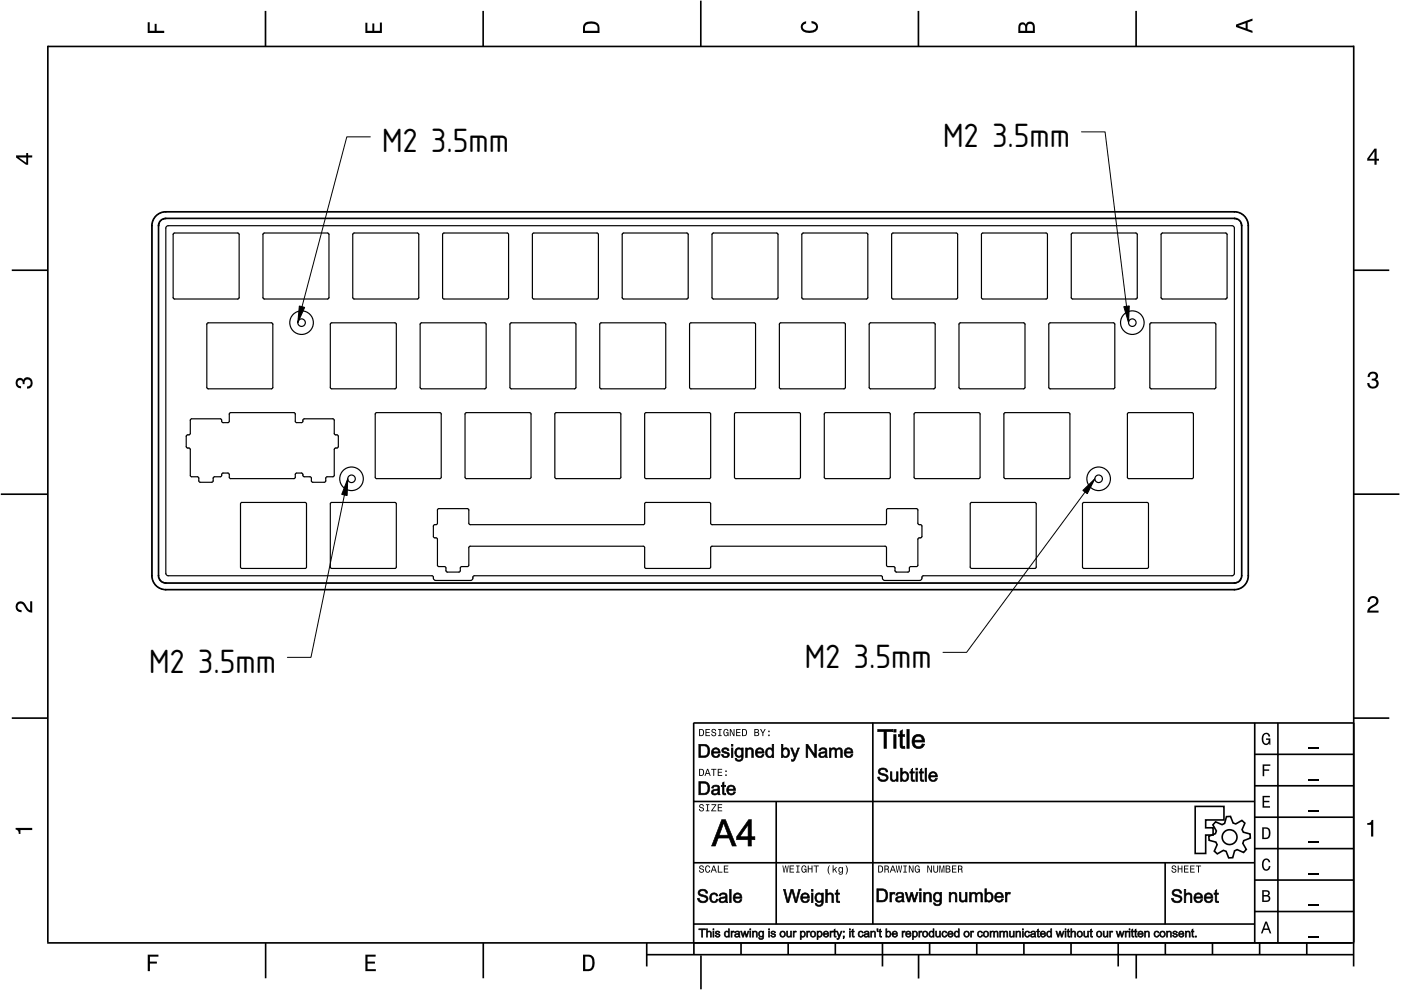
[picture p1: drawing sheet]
<svg xmlns="http://www.w3.org/2000/svg" width="297mm" height="210mm" viewBox="0 0 297 210" stroke-linecap="round" stroke-linejoin="round" font-family="sans-serif">
<defs><g id="words">
<g font-size="6.7">
<text x="80.9" y="32.2">M2</text>
<text x="91.4" y="32.2">3.5mm</text>
<text x="199.9" y="31.2">M2</text>
<text x="210.4" y="31.2">3.5mm</text>
<text x="31.6" y="142.6">M2</text>
<text x="42" y="142.6">3.5mm</text>
<text x="170.6" y="141.5">M2</text>
<text x="181" y="141.5">3.5mm</text>
</g>
</g></defs>
<g fill="none" stroke="#000" stroke-width=".35">
<path d="M10.1 9.9h277M10.1 9.7v190.1M56.3 2.3v7.5M102.4 2.3v7.5M148.6 .1v9.8M194.7 2.3v7.5M240.9 2.3v7.5M287 9.7v195.2M2.5 57.3h7.5M287.1 57.3h7.5M.2 104.8h10M287 104.8h9.7"/>
<path d="M2.5 152.3h7.5M147 153.3h140.1M147.1 153.3v46.7M185.1 153.2v42.8M266 159.9h21M266 153.3v46.7M270.9 153.3v46.7M287.1 152.3h7.5M147 169.9h119M164.6 169.9v26M266 179.9h21M266 173.3h21"/>
<path d="M266 166.6h21M10 199.9h277.1M56.3 199.9v7.5M102.5 199.9v7.5M137.1 199.9v5M147 195.9h119M147 182.9h119M147.1 199.9v2.5M157.1 199.9v2.5M167.1 199.9v2.5M177.1 199.9v2.5M187.1 199.9v5"/>
<path d="M197.1 199.9v2.5M207.1 199.9v2.5M217.1 199.9v2.5M227.1 199.9v2.5M237.1 199.9v5M247 182.9v13M247.1 199.9v2.5M257.1 199.9v2.5M266 193.3h21M266 186.6h21M267.1 199.9v2.5M277.1 199.9v2.5"/>
<path d="M137.1 202.4h150M148.6 202.6v7.2M194.8 202.4v5.1M240.9 202.4v5.1"/>
</g>
<g fill="#000">
<path d="M31.3 4.7h.4v1.8h1.1v-1.4h.4v1.4h1.6v.5h-3.5z" fill-rule="evenodd"/>
<path d="M77.5 4.8h.4v1.7h1v-1.5h.5v1.5h1.1v-1.7h.5v2.2h-3.5z" fill-rule="evenodd"/>
<path d="M124 4.9a2.19 2.19 0 0 0-.4 2.1h3.5v-1.2a1.42 1.42 0 0 0-1.7-1.3zM124.3 5.2a2.14 2.14 0 0 1 2.3 .3l.1 1h-2.7l.1-1z" fill-rule="evenodd"/>
<path d="M170.1 4.9l.8-.4v.5a.7 .7 0 0 0-.7 .5 .7 .7 0 0 0 .3 .8 1.69 1.69 0 0 0 2.5-.6 .9 .9 0 0 0-.9-.8v-.5a1.24 1.24 0 0 1 1.3 1.1 1.24 1.24 0 0 1-1 1.4 2.22 2.22 0 0 1-2.5-.7l-.1-.5z" fill-rule="evenodd"/>
<path d="M216.1 5l-.2 .8v1.2h3.5v-1.3a.98 .98 0 0 0-.7-1.1 .98 .98 0 0 0-1.2 .6 .84 .84 0 0 0-1.4-.2zM216.4 5.3a.54 .54 0 0 1 .7-.1 .54 .54 0 0 1 .3 .6v.7h-1.1zM217.9 5.2a.62 .62 0 0 1 .7-.1 .62 .62 0 0 1 .4 .6v.8h-1.2z" fill-rule="evenodd"/>
<path d="M262.1 5.2v.5l3.5 1.3v-.5l-1.1-.3v-1.4l1.1-.4v-.5zM262.6 5.5l1.5-.6v1.1z" fill-rule="evenodd"/>
<path d="M3.4 32.9v.5l2.1 1.5h.5v-1.5h.8v-.5h-.8v-.5h-.4v.5zM4 33.4h1.6v1.1z" fill-rule="evenodd"/>
<path d="M291.4 31.5l-1.5 2.1v.5h1.5v.8h.5v-.8h.5v-.4h-.5v-2.2zM291.4 32.1v1.6h-1.1z" fill-rule="evenodd"/>
<path d="M3.6 80.4a.86 .86 0 0 1 1.4 .1 1.06 1.06 0 0 1 1.2-.5 1.06 1.06 0 0 1 .7 1.2 1.1 1.1 0 0 1-1.2 1.2v-.5a.71 .71 0 0 0 .8-.9 .71 .71 0 0 0-1.3-.1v.6h-.4a.61 .61 0 0 0-.3-.8 .61 .61 0 0 0-.8 .2 .61 .61 0 0 0 .2 .8l.6 .2v.4a1.15 1.15 0 0 1-1.2-.6 1.15 1.15 0 0 1 .3-1.3z" fill-rule="evenodd"/>
<path d="M290.3 79.1a1.08 1.08 0 0 1 1.3-.2 1.08 1.08 0 0 1 .5 1.3l-.4 .2a1.06 1.06 0 0 1 .6 1.3 1.06 1.06 0 0 1-1.2 .7 1.1 1.1 0 0 1-1.2-1.2h.4a.71 .71 0 0 0 1 .8 .71 .71 0 0 0 .1-1.3h-.6v-.4a.61 .61 0 0 0 .8-.3 .61 .61 0 0 0-.2-.8 .61 .61 0 0 0-.8 .2l-.2 .5h-.4z" fill-rule="evenodd"/>
<path d="M3.6 127.8a1.22 1.22 0 0 1 2 .7l.4 .6 .4 .3v-1.9h.4v2.4a1.8 1.8 0 0 1-1.7-1.4 .71 .71 0 0 0-.9-.5 .71 .71 0 0 0-.5 .8 .71 .71 0 0 0 .9 .6v.4a1.18 1.18 0 0 1-1.2-.6 1.18 1.18 0 0 1 .2-1.4z" fill-rule="evenodd"/>
<path d="M290.3 126.7a1.18 1.18 0 0 1 1.9 .3 1.18 1.18 0 0 1-1 1.7l-.5 .3-.3 .5h1.9v.4h-2.4a1.8 1.8 0 0 1 1.4-1.7 .71 .71 0 0 0 .5-.9 .71 .71 0 0 0-.9-.5 .71 .71 0 0 0-.5 .8h-.4z" fill-rule="evenodd"/>
<path d="M148.2 154.6v1.5h.5a.77 .77 0 0 0 .6-.8 .77 .77 0 0 0-.6-.7zM148.4 154.8a.58 .58 0 0 1 .7 .5 .58 .58 0 0 1-.7 .6zM149.6 154.6v1.5h.9v-.2h-.7v-.5h.6v-.2h-.6v-.4h.7v-.2zM151 154.7a.53 .53 0 0 0 0 .6 .53 .53 0 0 0 .6 .2 .32 .32 0 0 1-.3 .5 .32 .32 0 0 1-.3-.4h-.2a.5 .5 0 0 0 .7 .5 .5 .5 0 0 0 .1-.8l-.4-.1a.28 .28 0 0 1-.1-.4 .28 .28 0 0 1 .4-.1 .28 .28 0 0 1 .1 .3h.2a.51 .51 0 0 0-.3-.4 .51 .51 0 0 0-.5 .1zM152.3 154.6v.2h.2v1.1h-.2v.2h.7v-.2h-.3v-1.1h.3v-.2zM153.5 154.7a.81 .81 0 0 0 .5 1.4l.3-.2 .2 .2v-.8h-.6v.1h.4l-.2 .5a.6 .6 0 0 1-.5-.6 .6 .6 0 0 1 .4-.6l.2 .3h.3l-.2-.3a.53 .53 0 0 0-.8 0zM154.7 154.6v1.5h.2v-1.3l.6 1.3h.2v-1.5h-.2v1.2l-.5-1.2zM156.1 154.6v1.5h.9v-.2h-.7v-.5h.6v-.2h-.6v-.4h.7v-.2zM157.3 154.6v1.5h.5a.77 .77 0 0 0 .6-.8 .77 .77 0 0 0-.6-.7zM157.5 154.8a.57 .57 0 0 1 .7 .5 .57 .57 0 0 1-.7 .6zM159.9 154.6v1.5h.6a.42 .42 0 0 0 .5-.3 .42 .42 0 0 0-.3-.5l.2-.2-.1-.4zM160.1 154.8h.3a.23 .23 0 0 1 .3 .2 .23 .23 0 0 1-.3 .2h-.3zM160.1 155.4h.4a.26 .26 0 0 1 .3 .2 .26 .26 0 0 1-.3 .3h-.4zM161.1 154.6l.5 .9v.6h.2v-.6l.5-.9h-.2l-.4 .7-.3-.7zM162.9 155.8v.3h.3v-.3zM162.9 154.9v.3h.3v-.3z" fill-rule="evenodd"/>
<path d="M267.8 155.7a.85 .85 0 0 1 .9-.3 .85 .85 0 0 1 .6 .8h-.3l-.1-.3a.49 .49 0 0 0-.4-.3 .49 .49 0 0 0-.5 .3 1.2 1.2 0 0 0 .4 1.8 .66 .66 0 0 0 .6-.8h-.6v-.3h.9v1.3h-.1l-.1-.3-.3 .3a.85 .85 0 0 1-1.2-.7v-1.1z" fill-rule="evenodd"/>
<path d="M3.3 175.5h3.5v.5h-2.5v.8h-.3a.77 .77 0 0 0-.7-.9z" fill-rule="evenodd"/>
<path d="M148.4 170.6a.53 .53 0 0 0 0 .6 .53 .53 0 0 0 .6 .2 .32 .32 0 0 1-.3 .5 .32 .32 0 0 1-.3-.4h-.2a.5 .5 0 0 0 .7 .6 .5 .5 0 0 0 .1-.9l-.4-.1a.28 .28 0 0 1-.1-.4 .28 .28 0 0 1 .4-.1 .28 .28 0 0 1 .1 .4h.2a.51 .51 0 0 0-.3-.5 .51 .51 0 0 0-.5 .1zM149.7 170.5v.2h.2v1.1h-.2v.2h.7v-.2h-.3v-1.1h.3v-.2zM150.8 170.5v.2h.8l-.8 1.3h1.1v-.2h-.9l.9-1.3zM152.2 170.5v1.5h.9v-.2h-.7v-.5h.6v-.1h-.6v-.5h.7v-.2z" fill-rule="evenodd"/>
<path d="M148.2 163v1.5h.5a.77 .77 0 0 0 .6-.7 .77 .77 0 0 0-.6-.8zM148.4 163.2a.58 .58 0 0 1 .7 .6 .58 .58 0 0 1-.7 .5zM149.9 163l-.5 1.5h.2l.1-.4h.6l.2 .4h.2l-.6-1.5zM150 163.2l.3 .7h-.5zM150.8 163v.2h.4v1.3h.2v-1.3h.5v-.2zM152.2 163v1.5h.9v-.2h-.7v-.5h.6v-.2h-.6v-.4h.7v-.2zM153.8 164.2v.3h.3v-.3zM153.8 163.4v.3h.3v-.3z" fill-rule="evenodd"/>
<path d="M267.7 168.7h1.5v.3h-1.2v.8h1.1v.3h-1.1v.8h1.3v.3h-1.6z" fill-rule="evenodd"/>
<path d="M267.7 162.1h1.6v.3h-1.3v.7h1.1v.3h-1.1v1.2h-.3z" fill-rule="evenodd"/>
<path d="M267.6 175.4v2.5h.8a1.37 1.37 0 0 0 .7-2.2 1.56 1.56 0 0 0-1.5-.3zM267.9 175.7a.98 .98 0 0 1 1.2 .7 .98 .98 0 0 1-.7 1.2h-.5z" fill-rule="evenodd"/>
<path d="M289.9 174.5a.77 .77 0 0 0 .9-.7h.4v3.6h-.5v-2.5h-.8z" fill-rule="evenodd"/>
<path d="M148.4 183.6a.53 .53 0 0 0 0 .6 .53 .53 0 0 0 .6 .2 .32 .32 0 0 1-.3 .5 .32 .32 0 0 1-.3-.4h-.2a.5 .5 0 0 0 .7 .6 .5 .5 0 0 0 .1-.9l-.4-.1a.28 .28 0 0 1-.1-.4 .28 .28 0 0 1 .4-.1 .28 .28 0 0 1 .1 .4h.2a.51 .51 0 0 0-.3-.5 .51 .51 0 0 0-.5 .1zM149.6 183.7l-.1 .2a.67 .67 0 0 0 .1 .9 .67 .67 0 0 0 .8 .1l.2-.4h-.2l-.2 .3a.6 .6 0 0 1-.5-.5 .6 .6 0 0 1 .5-.6l.2 .3h.2l-.2-.4a.5 .5 0 0 0-.8 .1zM151.2 183.5l-.5 1.5h.2l.1-.4h.6l.2 .4h.2l-.6-1.5zM151.3 183.7l.3 .7h-.5zM152.2 183.5v1.5h1v-.2h-.8v-1.3zM153.5 183.5v1.5h.9v-.2h-.7v-.5h.6v-.2h-.6v-.4h.7v-.2z" fill-rule="evenodd"/>
<path d="M165.9 183.5l.2 1.5h.2l.3-1.3 .2 1.3h.2l.2-1.5h-.1l-.2 1.3-.2-1.3h-.2l-.2 1.3-.2-1.3zM167.4 183.5v1.5h1v-.2h-.8v-.5h.7v-.2h-.7v-.4h.7v-.2zM168.8 183.5v.2h.3v1.1h-.3v.2h.7v-.2h-.2v-1.1h.2v-.2zM170 183.7a.82 .82 0 0 0 .6 1.3l.3-.2 .1 .2v-.8h-.5v.2h.3l-.2 .4a.6 .6 0 0 1-.5-.5 .6 .6 0 0 1 .5-.6l.2 .3h.2l-.2-.4a.53 .53 0 0 0-.8 .1zM171.3 183.5v1.5h.2v-.7h.6v.7h.2v-1.5h-.2v.6h-.6v-.6zM172.5 183.5v.2h.5v1.3h.2v-1.3h.4v-.2zM175.8 183.5a1.35 1.35 0 0 0 .2 1.9 1.84 1.84 0 0 1 0-1.9zM176.5 183.5v1.5h.2v-.4l.2-.2 .4 .6h.2l-.4-.7 .4-.5h-.2l-.6 .6v-.9zM177.9 184a.59 .59 0 0 0-.2 .7 .59 .59 0 0 0 .7 .3l.1-.2a.31 .31 0 0 1-.1 .5 .31 .31 0 0 1-.4-.2h-.2a.47 .47 0 0 0 .5 .4 .47 .47 0 0 0 .4-.5v-1.2h-.2v.2l-.3-.2zM178 184.1l.1-.1a.42 .42 0 0 1 .4 .4 .42 .42 0 0 1-.4 .5l-.1-.3zM179.3 183.5a1.85 1.85 0 0 1 0 1.9 1.22 1.22 0 0 0 0-1.9z" fill-rule="evenodd"/>
<path d="M186.2 183.5v1.5h.5a.77 .77 0 0 0 .6-.7 .77 .77 0 0 0-.6-.8zM186.4 183.7a.58 .58 0 0 1 .6 .6 .58 .58 0 0 1-.6 .5zM187.5 183.5v1.5h.2v-.6a.45 .45 0 0 1 .5 .1 .45 .45 0 0 1 .1 .5h.2l-.2-.7a.42 .42 0 0 0 .1-.5 .42 .42 0 0 0-.4-.3zM187.7 183.7h.3a.26 .26 0 0 1 .3 .2 .26 .26 0 0 1-.4 .3h-.2zM189.2 183.5l-.6 1.5h.2l.2-.4h.6l.1 .4h.2l-.5-1.5zM189.3 183.7l.2 .7h-.4zM189.9 183.5l.3 1.5h.2l.2-1.3 .2 1.3h.2l.3-1.5h-.2l-.2 1.3-.2-1.3h-.2l-.2 1.3-.2-1.3zM191.5 183.5v.2h.3v1.1h-.3v.2h.8v-.2h-.3v-1.1h.3v-.2zM192.7 183.5v1.5h.2v-1.2l.6 1.2h.2v-1.5h-.2v1.2l-.6-1.2zM194.1 183.7a.81 .81 0 0 0 .5 1.3l.3-.2 .1 .2v-.8h-.5v.2h.3l-.2 .4a.6 .6 0 0 1-.5-.5 .6 .6 0 0 1 .5-.6l.2 .3h.2l-.2-.4a.53 .53 0 0 0-.7 .1zM196.6 183.5v1.5h.2v-1.2l.6 1.2h.2v-1.5h-.2v1.2l-.6-1.2zM197.9 183.5v.9a.52 .52 0 0 0 .5 .6 .52 .52 0 0 0 .5-.6v-.9h-.2v.9a.33 .33 0 0 1-.3 .5 .33 .33 0 0 1-.3-.5v-.9zM199.2 183.5v1.5h.1v-1.4l.3 1.4h.2l.3-1.4v1.4h.1v-1.5h-.2l-.3 1.3-.3-1.3zM200.5 183.5v1.5h.6a.42 .42 0 0 0 .4-.3 .42 .42 0 0 0-.2-.5l.2-.2-.1-.4zM200.7 183.7h.3a.23 .23 0 0 1 .3 .2 .23 .23 0 0 1-.3 .2h-.3zM200.7 184.3h.3a.26 .26 0 0 1 .3 .3 .26 .26 0 0 1-.3 .2h-.3zM201.8 183.5v1.5h1v-.2h-.8v-.5h.7v-.2h-.7v-.4h.8v-.2zM203.1 183.5v1.5h.2v-.6a.45 .45 0 0 1 .5 .1 .45 .45 0 0 1 .1 .5h.2l-.2-.7a.42 .42 0 0 0 .1-.5 .42 .42 0 0 0-.4-.3zM203.3 183.7h.3a.26 .26 0 0 1 .3 .2 .26 .26 0 0 1-.4 .3h-.2z" fill-rule="evenodd"/>
<path d="M248.5 183.6a.53 .53 0 0 0 0 .6 .53 .53 0 0 0 .6 .2 .32 .32 0 0 1-.2 .5 .32 .32 0 0 1-.3-.4h-.2a.5 .5 0 0 0 .6 .6 .5 .5 0 0 0 .2-.9l-.4-.1a.28 .28 0 0 1-.1-.4 .28 .28 0 0 1 .3-.1 .28 .28 0 0 1 .2 .4h.2a.51 .51 0 0 0-.3-.5 .51 .51 0 0 0-.6 .1zM249.7 183.5v1.5h.2v-.7h.6v.7h.2v-1.5h-.2v.6h-.6v-.6zM251 183.5v1.5h1v-.2h-.8v-.5h.7v-.2h-.7v-.4h.8v-.2zM252.3 183.5v1.5h1v-.2h-.8v-.5h.7v-.2h-.7v-.4h.8v-.2zM253.5 183.5v.2h.5v1.3h.2v-1.3h.5v-.2z" fill-rule="evenodd"/>
<path d="M268.3 195.4l-1 2.5h.4l.2-.7h1l.3 .7h.3l-.9-2.5zM268.4 195.8l.4 1.1h-.7z" fill-rule="evenodd"/>
<path d="M267.6 188.7v2.5h1a.7 .7 0 0 0 .7-.5 .7 .7 0 0 0-.4-.8 .61 .61 0 0 0 .3-.8 .61 .61 0 0 0-.7-.4zM267.9 189h.6a.38 .38 0 0 1 .4 .4 .38 .38 0 0 1-.5 .4h-.5zM267.9 190.1h.6a.44 .44 0 0 1 .5 .4 .44 .44 0 0 1-.5 .4h-.6z" fill-rule="evenodd"/>
<path d="M267.8 182.3a.85 .85 0 0 1 .9-.3 .85 .85 0 0 1 .6 .8h-.3l-.1-.2a.47 .47 0 0 0-.4-.3 .47 .47 0 0 0-.4 .3 1.21 1.21 0 0 0 .4 1.7 .64 .64 0 0 0 .5-.7h.4a.89 .89 0 0 1-.8 1 .89 .89 0 0 1-1-.7v-1.1z" fill-rule="evenodd"/>
<path d="M31.3 202.4h2.3v.4h-1.8v1.1h1.5v.4h-1.5v1.6h-.5z" fill-rule="evenodd"/>
<path d="M77.5 202.4h2.1v.4h-1.7v1.1h1.6v.4h-1.6v1.2h1.8v.4h-2.2z" fill-rule="evenodd"/>
<path d="M123.6 202.4v3.5h1.2a1.42 1.42 0 0 0 1.3-1.7 1.38 1.38 0 0 0-1.3-1.8zM124.1 202.8l1 .1a1.89 1.89 0 0 1 0 2.5l-1 .1z" fill-rule="evenodd"/>
</g>
<g fill="none" stroke="#000" stroke-width=".25">
<path d="M32.2 47.9v74.2M32.2 47.9h.1M32.3 47.9v74.2M33.6 47.9v74.2M33.7 47.9v74.2M33.7 47.9h-.1M33.8 47.2l-.1 .7M35.2 44.9a3 3 0 0 0-3 3M35.2 45a2.9 2.9 0 0 0-2.9 2.9M35.2 46.3a1.6 1.6 0 0 0-1.6 1.6M35.2 46.4a1.5 1.5 0 0 0-1.5 1.5M35.2 46.4l-.7 .1"/>
<path d="M35.2 44.9h226.5M35.2 45h226.5M35.2 46.3h226.5M35.2 46.4h226.5M35.2 44.9v.1M35.2 46.3v.1M35.4 47.9h226.1l.2 .5-.1 73.4-.4 .3h-65.4l-.3 .3a.55 .55 0 0 1-.5 .7h-7.4a.66 .66 0 0 1-.5-.9l-.3-.1h-86.2l-.3 .3a.55 .55 0 0 1-.5 .7h-7.4a.66 .66 0 0 1-.6-.9l-.2-.1h-55.9l-.5-.3v-73.4zM36.8 49.6l.2-.2h13.6l.1 .3v13.5l-.3 .2h-13.5l-.2-.3zM55.8 49.6l.3-.2h13.5l.1 .3v13.5l-.3 .2h-13.5l-.1-.3zM74.8 49.6l.3-.2h13.5l.2 .3-.1 13.5-.2 .2h-13.6l-.1-.3zM93.9 49.6l.2-.2h13.6l.1 .3v13.5l-.3 .2h-13.5l-.2-.3zM112.9 49.6l.3-.2h13.5l.2 .3-.1 13.5-.2 .2h-13.6l-.1-.3z"/>
<path d="M132 49.6l.2-.2h13.6l.1 .3v13.5l-.3 .2h-13.5l-.2-.3zM151 49.6l.3-.2h13.5l.2 .3-.1 13.5-.2 .2h-13.6l-.1-.3zM170 49.6l.3-.2h13.5l.2 .3v13.5l-.3 .2h-13.5l-.2-.3zM189.1 49.6l.2-.2h13.6l.1 .3v13.5l-.3 .2h-13.5l-.2-.3zM208.1 49.6l.3-.2h13.5l.2 .3-.1 13.5-.2 .2h-13.6l-.1-.3zM227.2 49.6l.2-.2h13.6l.1 .3v13.5l-.3 .2h-13.5l-.2-.3zM246.2 49.6l.3-.2h13.5l.2 .3-.1 13.5-.2 .2h-13.6l-.1-.3zM261.7 44.9a3 3 0 0 1 3 3M261.7 45a2.9 2.9 0 0 1 2.9 2.9M261.7 46.3a1.6 1.6 0 0 1 1.6 1.6M261.7 46.4a1.5 1.5 0 0 1 1.5 1.5M261.7 46.4l.6 .1"/>
<path d="M261.7 44.9v.1M261.7 46.3v.1M263.1 47.2l.1 .7M263.2 47.9v74.2M263.2 47.9h.1M263.3 47.9v74.2M264.6 47.9v74.2M264.7 47.9v74.2M264.7 47.9h-.1M44 68.5l13.5-.1 .3 .2v13.5l-.1 .3h-13.6l-.2-.1-.1-13.6zM70.1 68.6l.2-.2 13.6 .1 .1 .2v13.6l-.3 .1h-13.5l-.2-.3zM89.1 68.6l.3-.2 13.5 .1 .2 .2-.1 13.6-.2 .1h-13.6l-.1-.3z"/>
<path d="M108.2 68.6l.2-.2 13.6 .1 .1 .2v13.6l-.3 .1h-13.5l-.2-.3zM127.2 68.6l.3-.2 13.5 .1 .2 .2-.1 13.6-.2 .1h-13.6l-.1-.3zM146.2 68.6l.3-.2 13.5 .1 .2 .2v13.6l-.3 .1h-13.6l-.1-.3zM165.3 68.6l.2-.2 13.6 .1 .1 .2v13.6l-.3 .1h-13.5l-.2-.3zM184.3 68.6l.3-.2 13.5 .1 .2 .2-.1 13.6-.2 .1h-13.6l-.1-.3zM203.4 68.6l.2-.2 13.6 .1 .1 .2v13.6l-.3 .1h-13.5l-.2-.3zM222.4 68.6l.3-.2 13.5 .1 .2 .2-.1 13.6-.2 .1h-13.6l-.1-.3zM243.8 68.6l.3-.2 13.5 .1 .2 .2-.1 13.6-.2 .1h-13.6l-.1-.3zM40.5 88.8h6.2l.3 .1 .1 .7h1.2l.3-.1v-1.7l.3-.3h13.4l.3 .3v1.7l.3 .1h1.2l.2-.7 .2-.1h6.2l.2 .3v3l.7 .1 .1 .3v2.3l-.7 .2-.1 .3-.1 5.6-.2 .2h-1.4l-.3 1.1-2.6 .1-.2-.2-.2-1-1.5-.1-.2-.6-.3-.1h-1.1l-.2 1-.3 .2h-13.4l-.2-.2-.2-1h-1.2l-.3 .1-.2 .6-1.5 .1-.3 1.1h-2.7l-.3-1.1h-1.4l-.2-.2-.1-5.6-.1-.3h-.6l-.1-.3v-2.4l.7-.1 .1-.3v-2.8zM79.7 87.5h13.5l.3 .1v13.6l-.1 .2-13.5 .1-.3-.2v-13.5zM98.7 87.5h13.6l.2 .1 .1 13.6-.2 .2-13.5 .1-.3-.2v-13.5zM117.8 87.5h13.5l.3 .1v13.6l-.1 .2-13.6 .1-.2-.2-.1-13.5z"/>
<path d="M136.7 87.6l.3-.1h13.5l.2 .3-.1 13.5-.2 .2-13.6-.1-.1-.2zM155.8 87.6l.2-.1h13.6l.1 .3v13.5l-.3 .2-13.5-.1-.2-.2zM174.9 87.5h13.6l.2 .1 .1 13.6-.2 .2-13.5 .1-.3-.2v-13.5zM194 87.5h13.5l.3 .1v13.6l-.2 .2-13.5 .1-.3-.2v-13.5zM213 87.5h13.5l.3 .1v13.6l-.1 .2-13.6 .1-.2-.2-.1-13.5zM239.2 87.5h13.5l.3 .1v13.6l-.1 .2-13.6 .1-.2-.2-.1-13.5zM51 106.7l.3-.2 13.5 .1 .2 .2-.1 13.6-.2 .1h-13.6l-.1-.3zM70.2 106.6l13.5-.1 .3 .2v13.5l-.1 .3h-13.6l-.2-.1-.1-13.6zM92.8 108l.2-.2 6.2 .1 .2 .2v2.8l.3 .3h36.7l.3-.3v-4.1l.1-.2 13.6-.1 .3 .3v4.1l.3 .3h36.7l.3-.3v-2.8l.1-.2 6.2-.1 .3 .3v3l.7 .2 .2 .2v2.2l-.2 .3-.5 .1-.2 .2v5.7l-.3 .1-1.3 .1-.2 .9-.3 .2h-2.6l-.3-1.1-1.3-.1-.3-.1v-3.9l-.3-.3h-36.7l-.3 .3v4.1l-.3 .3h-13.6l-.1-.3v-4.1l-.3-.3h-36.7l-.3 .3v3.9l-.3 .1-1.4 .1-.3 1.1h-2.6l-.2-.2-.2-.9-1.4-.1-.3-.3v-5.5l-.1-.2-.7-.2v-2.4l.1-.2 .6-.1 .1-.3zM205.7 106.7l.3-.2 13.6 .1 .1 .2v13.6l-.3 .1h-13.5l-.2-.3zM229.7 106.6l13.5-.1 .3 .2v13.5l-.1 .3h-13.6l-.3-.1v-13.6zM32.2 122.1a3 3 0 0 0 3 3"/>
<path d="M32.2 122.1h.1M32.3 122.1a2.9 2.9 0 0 0 2.9 2.9M33.6 122.1a1.6 1.6 0 0 0 1.6 1.6M33.7 122.1a1.5 1.5 0 0 0 1.5 1.5M33.7 122.1h-.1M33.8 122.6l.3 .5M34.6 123.4l.6 .2M35.2 125h226.5M35.2 123.7h226.5M35.2 125.1h226.5M35.2 123.6h226.5M35.2 123.6v.1"/>
<path d="M35.2 125v.1M261.7 123.6v.1M261.7 125v.1M262.3 123.4l-.6 .2M263.1 122.6l-.3 .5M263.2 122.1a1.5 1.5 0 0 1-1.5 1.5M263.2 122.1h.1M263.3 122.1a1.6 1.6 0 0 1-1.6 1.6M264.6 122.1a2.9 2.9 0 0 1-2.9 2.9M264.7 122.1a3 3 0 0 1-3 3M264.7 122.1h-.1M277.3 158.6h2.2"/>
<path d="M277.3 178.6h2.2M277.3 172h2.2M277.3 165.3h2.2M277.3 198.6h2.2M277.3 192h2.2M277.3 185.3h2.2"/>
<circle cx="63.9" cy="68.4" r="2.5"/>
<circle cx="63.9" cy="68.4" r=".8"/>
<circle cx="240.1" cy="68.4" r="2.5"/>
<circle cx="240.1" cy="68.4" r=".8"/>
<circle cx="74.5" cy="101.5" r="2.5"/>
<circle cx="74.5" cy="101.5" r=".8"/>
<circle cx="232.9" cy="101.5" r="2.5"/>
<circle cx="232.9" cy="101.5" r=".8"/>
</g>
<g fill="#000">
<path d="M186 154.6h3.3v.6l-1.3-.1v3.6h-.6v-3.6l-1.4 .1zM186.1 154.7v.4h1.4l-.1 3.6h.6l-.1-3.6h1.4v-.4zM189.4 154.6h.7v.7h-.7zM189.5 154.7v.5h.5v-.5zM189.4 155.7h.7v3h-.7zM189.5 155.8v2.9h.5v-2.9zM190.8 155l.6-.4-.1 1.2 .6-.1v.5h-.6l.1 1.9h.5v.5a.77 .77 0 0 1-.8 0 .77 .77 0 0 1-.3-.8v-1.7l-.4 .1v-.5l.4 .1zM190.8 155l.1 .8h-.4v.3h.4v1.7a.66 .66 0 0 0 .2 .7 .66 .66 0 0 0 .8 .1l-.1-.4a.35 .35 0 0 1-.4 0 .35 .35 0 0 1-.2-.4v-1.7h.6v-.3h-.6l.1-1.1zM192.2 154.6h.6v4.1h-.6zM192.3 154.7v4h.5v-4zM193.7 156.1a1.38 1.38 0 0 1 1.7-.3 1.38 1.38 0 0 1 .6 1.6l-2.1-.1a.81 .81 0 0 0 .7 .9 .81 .81 0 0 0 .9-.5h.5a1.29 1.29 0 0 1-2.1 .9 1.8 1.8 0 0 1-.2-2.5zM193.8 156.1a1.44 1.44 0 0 0-.2 2 1.44 1.44 0 0 0 1.9 .3l.5-.6-.5-.1a.85 .85 0 0 1-1 .7 .85 .85 0 0 1-.6-1.1h2.1a1.29 1.29 0 0 0-.7-1.4 1.29 1.29 0 0 0-1.5 .2zM194.2 156.4l-.3 .5h1.6a.74 .74 0 0 0-.5-.7 .74 .74 0 0 0-.8 .2zM194.1 156.3l.6-.3 .5 .2 .3 .3 .1 .5h-1.8z"/>
<path d="M186.1 154.7h3.2v.4h-1.3v3.6h-.6v-3.6h-1.3zM189.5 154.7h.5v.5h-.5zM189.5 155.8h.5v2.9h-.5zM190.8 155l.5-.3v1.1h.5v.3h-.5v1.7a.33 .33 0 0 0 .1 .4 .33 .33 0 0 0 .4 0l.1 .5a.72 .72 0 0 1-.8-.1 .72 .72 0 0 1-.3-.8v-1.7h-.3v-.3h.3zM192.3 154.7h.5v4h-.5zM193.7 156.1a1.35 1.35 0 0 1 1.7-.3 1.35 1.35 0 0 1 .6 1.5h-2.1a.84 .84 0 0 0 .6 1 .84 .84 0 0 0 1-.6l.5 .1a1.42 1.42 0 0 1-1.9 .8 1.42 1.42 0 0 1-.6-2zM194.2 156.3l-.3 .6h1.6a.8 .8 0 0 0-.5-.7 .8 .8 0 0 0-.8 .1z"/>
<path d="M148.1 157.7l1.4 .1 .5 .3a1.35 1.35 0 0 1 .5 1.5 1.2 1.2 0 0 1-1.3 1.1h-1.1zM148.2 157.8v2.8l1-.1a1.41 1.41 0 0 0 1.2-.9 1.41 1.41 0 0 0-.4-1.5l-.5-.2zM148.5 158.1v2.2l.6-.1a1.06 1.06 0 0 0 .9-.8 1.06 1.06 0 0 0-.4-1.1zM148.5 158.1h.8a1.17 1.17 0 0 1 .9 1.1 1.17 1.17 0 0 1-.9 1.1h-.8zM151 158.8a.98 .98 0 0 1 1.3-.2 .98 .98 0 0 1 .4 1.1h-1.5a.55 .55 0 0 0 .5 .6 .55 .55 0 0 0 .6-.4h.4a.94 .94 0 0 1-.8 .9 .94 .94 0 0 1-1-.6l-.1-.9zM151.1 158.9a.98 .98 0 0 0 0 1.4 .98 .98 0 0 0 1.4 0l.2-.3h-.4a.6 .6 0 0 1-.7 .4 .6 .6 0 0 1-.4-.8l1.5 .1a1.17 1.17 0 0 0-.9-1.1zM151.4 159l-.2 .4h1.1a.57 .57 0 0 0-.9-.4zM151.3 158.9l.5-.1 .3 .1 .3 .6h-1.3zM153.1 158.7l.2-.1a.8 .8 0 0 1 1.3 .6h-.4a.41 .41 0 0 0-.3-.3 .41 .41 0 0 0-.5 .3l.4 .2a.7 .7 0 0 1 .9 .6 .7 .7 0 0 1-.9 .7 .71 .71 0 0 1-.8-.8h.3a.5 .5 0 0 0 .4 .4 .5 .5 0 0 0 .5-.3v-.1h-.2a.94 .94 0 0 1-1-.9zM153.2 158.8a.58 .58 0 0 0 0 .7 .58 .58 0 0 0 .7 .2l.2 .1a.33 .33 0 0 1 .3 .3 .33 .33 0 0 1-.3 .3h-.3a.44 .44 0 0 1-.5-.5l-.3 .1a.82 .82 0 0 0 .8 .6 .82 .82 0 0 0 .8-.7l-.3-.3-1-.4a.45 .45 0 0 1 .4-.5 .45 .45 0 0 1 .5 .4h.4a.88 .88 0 0 0-1.4-.3zM155 157.7h.5v.6h-.5zM155.1 157.8v.4h.3v-.4zM155 158.5h.5v2.2h-.5zM155.1 158.6v2h.3v-2zM156 158.7a.77 .77 0 0 1 1.3 .1l-.1-.3h.4v1.8a.94 .94 0 0 1-.7 1.2 .94 .94 0 0 1-1.1-.8l.4 .1a.5 .5 0 0 0 .5 .3 .5 .5 0 0 0 .5-.3v-.5a.86 .86 0 0 1-1 .3 .86 .86 0 0 1-.5-1zM156.1 158.8a.91 .91 0 0 0-.2 1.3 .91 .91 0 0 0 1.3 .2l.1-.1v.1a.62 .62 0 0 1-.2 .8 .62 .62 0 0 1-.8-.1l-.1-.2h-.3a.85 .85 0 0 0 1 .5 .85 .85 0 0 0 .6-1l.1-1.7h-.3v.4a.75 .75 0 0 0-1.2-.2zM156.3 159a.63 .63 0 0 0-.1 .9 .63 .63 0 0 0 .8 .2 .63 .63 0 0 0 .2-.8 .63 .63 0 0 0-.9-.3zM156.2 159a.77 .77 0 0 1 1.2 .4 .77 .77 0 0 1-.7 1 .85 .85 0 0 1-.5-1.4zM158 158.5h.5l-.1 .4a.75 .75 0 0 1 .9-.4 .75 .75 0 0 1 .5 .9v1.3h-.5v-1.3a.44 .44 0 0 0-.5-.5 .44 .44 0 0 0-.3 .6v1.2h-.5zM158.1 158.6v2h.3v-1.1a.56 .56 0 0 1 .4-.7 .56 .56 0 0 1 .6 .6v1.2h.3v-1.6a.75 .75 0 0 0-.7-.4 .75 .75 0 0 0-.7 .5l.1-.5zM160.4 158.8a.98 .98 0 0 1 1.2-.2 .98 .98 0 0 1 .4 1.1h-1.4a.55 .55 0 0 0 .4 .6 .55 .55 0 0 0 .6-.4h.4a.94 .94 0 0 1-.8 .9 .94 .94 0 0 1-1-.6l-.1-.9zM160.4 158.9a.98 .98 0 0 0 0 1.4 .98 .98 0 0 0 1.4 0l.2-.3h-.4a.6 .6 0 0 1-.7 .4 .6 .6 0 0 1-.4-.8l1.5 .1a1.17 1.17 0 0 0-.9-1.1zM160.7 159l-.2 .4h1.1a.57 .57 0 0 0-.9-.4zM160.6 158.9l.5-.1 .3 .1 .3 .6h-1.3zM162.5 158.7a.73 .73 0 0 1 1.2 .1l-.1-1.1h.5v3h-.4v-.4a.74 .74 0 0 1-1.3 0 1.41 1.41 0 0 1 .1-1.6zM162.6 158.8a.97 .97 0 0 0-.2 1.2 .97 .97 0 0 0 1.1 .5l.3-.4-.1 .5h.3v-2.8h-.3l.1 1.2a.7 .7 0 0 0-1.2-.2zM162.8 159a.73 .73 0 0 0-.1 .8 .73 .73 0 0 0 .7 .5 .73 .73 0 0 0 .3-.8 .73 .73 0 0 0-.7-.6zM162.7 159a.69 .69 0 0 1 1 0 .69 .69 0 0 1 .1 .9 .62 .62 0 0 1-.8 .5 .62 .62 0 0 1-.4-.8zM165.6 157.7h.5l-.1 1.1a.81 .81 0 0 1 .9-.3 .81 .81 0 0 1 .6 .8 .95 .95 0 0 1-.4 1.2 .95 .95 0 0 1-1.2-.1l.1-.1v.4h-.4zM165.7 157.8v2.8h.3l-.1-.5a.81 .81 0 0 0 1.1 .4 .81 .81 0 0 0 .3-1.1 .74 .74 0 0 0-.5-.8 .74 .74 0 0 0-.9 .4l.1-1.2zM166.2 159.1a.7 .7 0 0 0-.2 .7 .7 .7 0 0 0 .7 .5 .72 .72 0 0 0 .3-.8 .72 .72 0 0 0-.7-.6zM166.1 159a.67 .67 0 0 1 .9-.1 .67 .67 0 0 1 .1 .9 .54 .54 0 0 1-.4 .6 .54 .54 0 0 1-.6-.3l-.2-.5zM167.5 158.5h.6l.5 1.7 .5-1.7h.5l-1.1 2.6a.49 .49 0 0 1-.7 .3l-.1-.4 .6-.1 .1-.3zM167.6 158.6l.9 2-.3 .5h-.4v.3l.4-.1 .3-.3 1-2.4h-.4l-.5 1.6h-.1l-.5-1.6zM170.8 157.7h.5l1.4 2.3v-2.3h.5v3h-.5l-1.4-2.3v2.3h-.5zM170.9 157.8v2.8h.4l-.1-2.4 1.5 2.4h.4v-2.8h-.4l.1 2.4-1.5-2.4zM173.7 158.8a.91 .91 0 0 1 1-.4 .91 .91 0 0 1 .7 .9l.1 1.4h-.5v-.3a.73 .73 0 0 1-1.1 .2 .73 .73 0 0 1 0-1.1l1.1-.2a.52 .52 0 0 0-.5-.4 .52 .52 0 0 0-.6 .4l-.4-.1zM173.8 158.9l-.2 .3h.4a.51 .51 0 0 1 .3-.4 .51 .51 0 0 1 .6 .1l.1 .5-.9 .1a.56 .56 0 0 0-.4 .5 .56 .56 0 0 0 .4 .6l.5-.1 .4-.3 .1 .4h.3l-.1-.4v-1.2a.99 .99 0 0 0-1.5-.1zM174.1 159.9l-.1 .1a.49 .49 0 0 0 .4 .3 .49 .49 0 0 0 .5-.2l.1-.5zM174 159.8l.9-.3a.58 .58 0 0 1-.2 .9 .58 .58 0 0 1-.8-.4zM175.8 158.5h.4v.4a.68 .68 0 0 1 .6-.4 .68 .68 0 0 1 .6 .4h-.1a.68 .68 0 0 1 .8-.4 .68 .68 0 0 1 .5 .7v1.5h-.4v-1.4a.39 .39 0 0 0-.5-.4 .39 .39 0 0 0-.2 .5v1.3h-.5v-1.4a.36 .36 0 0 0-.4-.4 .36 .36 0 0 0-.3 .4v1.4h-.5zM175.8 158.6v2h.4l-.1-1a.52 .52 0 0 1 .4-.8 .52 .52 0 0 1 .6 .5l-.1 1.3h.4l-.1-1.2a.51 .51 0 0 1 .5-.6 .51 .51 0 0 1 .5 .5l-.1 1.3h.4l-.1-1.4a.61 .61 0 0 0-.5-.6 .61 .61 0 0 0-.7 .4 .64 .64 0 0 0-.6-.4 .64 .64 0 0 0-.6 .5l.1-.5zM179.2 158.8a.98 .98 0 0 1 1.2-.2 .98 .98 0 0 1 .4 1.1h-1.4a.55 .55 0 0 0 .4 .6 .55 .55 0 0 0 .7-.4h.3a.94 .94 0 0 1-.8 .9 .94 .94 0 0 1-1-.6l-.1-.9zM179.3 158.9a.98 .98 0 0 0-.1 1.4 .98 .98 0 0 0 1.4 0l.2-.3h-.3a.6 .6 0 0 1-.8 .4 .6 .6 0 0 1-.4-.8l1.5 .1a1.17 1.17 0 0 0-.9-1.1zM179.6 159l-.3 .4h1.2a.57 .57 0 0 0-.9-.4zM179.5 158.9l.4-.1 .4 .1 .2 .6h-1.2z"/>
<path d="M148.1 165.7h1.4l.5 .3a1.35 1.35 0 0 1 .5 1.5 1.2 1.2 0 0 1-1.3 1.1h-1.1zM148.2 165.7v2.8h1a1.41 1.41 0 0 0 1.2-1 1.41 1.41 0 0 0-.4-1.5l-.5-.2zM148.5 166.1v2.1l.6-.1a1.06 1.06 0 0 0 .9-.8 1.06 1.06 0 0 0-.4-1.1zM148.5 166h.8a1.17 1.17 0 0 1 .9 1.1 1.17 1.17 0 0 1-.9 1.1l-.8 .1zM151 166.7a.91 .91 0 0 1 1-.4 .91 .91 0 0 1 .6 .9l.2 1.4h-.5v-.3a.73 .73 0 0 1-1.2 .3 .73 .73 0 0 1 .1-1.2l1-.2a.52 .52 0 0 0-.5-.4 .52 .52 0 0 0-.5 .4l-.4-.1zM151.1 166.8l-.2 .3h.3a.51 .51 0 0 1 .4-.4 .51 .51 0 0 1 .5 .1l.2 .5-1 .1a.56 .56 0 0 0-.4 .5 .56 .56 0 0 0 .4 .6l.6-.1 .4-.3v.4h.4l-.2-.3 .1-1.3a.99 .99 0 0 0-1.5-.1zM151.3 167.8v.1a.49 .49 0 0 0 .4 .3 .49 .49 0 0 0 .5-.2v-.5zM151.3 167.7l.9-.3a.58 .58 0 0 1-.3 .9 .58 .58 0 0 1-.8-.4zM153.1 166l.5-.3-.1 .8 .4-.1v.4h-.4l.1 1.3h.3l.1 .4a.55 .55 0 0 1-.7 0 .55 .55 0 0 1-.2-.6l.1-1.1h-.3v-.4l.3 .1zM153.2 166v.6l-.3-.1v.3l.3-.1v1.2a.45 .45 0 0 0 .2 .5 .45 .45 0 0 0 .5 0v-.1a.29 .29 0 0 1-.4-.1 .29 .29 0 0 1-.1-.3v-1.2l.5 .1v-.3l-.5 .1 .1-.8zM154.3 166.7a.98 .98 0 0 1 1.2-.2 .98 .98 0 0 1 .4 1.2l-1.4-.1a.55 .55 0 0 0 .4 .6 .55 .55 0 0 0 .7-.4h.3a.94 .94 0 0 1-.8 .9 .94 .94 0 0 1-1-.6l-.1-.9zM154.4 166.8a.98 .98 0 0 0-.1 1.4 .98 .98 0 0 0 1.4 0l.2-.3h-.3a.6 .6 0 0 1-.8 .4 .6 .6 0 0 1-.4-.8l1.5 .1a1.17 1.17 0 0 0-.9-1.1zM154.7 166.9l-.3 .4h1.2a.57 .57 0 0 0-.9-.4zM154.6 166.8l.4-.1 .4 .1 .2 .6h-1.2z"/>
<path d="M148.2 157.8h.9a1.44 1.44 0 0 1 1.4 1.1 1.44 1.44 0 0 1-.7 1.6l-1.6 .1zM148.5 158.1v2.2h.6a1.07 1.07 0 0 0 1-1.1 1.07 1.07 0 0 0-1-1.1zM151.1 158.8a.94 .94 0 0 1 1.1-.2 .94 .94 0 0 1 .5 1.1h-1.5a.59 .59 0 0 0 .4 .6 .59 .59 0 0 0 .7-.3h.4a1 1 0 0 1-1.5 .5 1 1 0 0 1-.3-1.5zM151.4 159l-.2 .4h1.1a.56 .56 0 0 0-.3-.5 .56 .56 0 0 0-.6 .1zM153.2 158.8a.88 .88 0 0 1 1.4 .3h-.4a.4 .4 0 0 0-.4-.3 .4 .4 0 0 0-.3 .4l.1 .1a.86 .86 0 0 1 1 .9 .9 .9 0 0 1-.9 .4 .9 .9 0 0 1-.7-.6l.3-.1a.45 .45 0 0 0 .5 .5 .45 .45 0 0 0 .4-.5l-.1-.1a.89 .89 0 0 1-1.1-.8zM155.1 157.8h.3v.4h-.3zM155.1 158.6h.3v2h-.3zM156.1 158.8l.6-.3 .6 .3v-.2h.3v1.7a.88 .88 0 0 1-.7 1.1 .88 .88 0 0 1-1-.6h.3a.57 .57 0 0 0 .7 .3 .57 .57 0 0 0 .3-.8 .96 .96 0 0 1-1.3-.1 .96 .96 0 0 1 .1-1.3zM156.3 159a.72 .72 0 0 0-.2 .9 .72 .72 0 0 0 .9 .3 .7 .7 0 0 0 .3-.9 .7 .7 0 0 0-1-.3zM158.1 158.6h.3v.3a.72 .72 0 0 1 .9-.3 .72 .72 0 0 1 .4 .8v1.2h-.3v-1.2a.5 .5 0 0 0-.6-.6 .5 .5 0 0 0-.4 .7v1.1h-.3zM160.4 158.8a.94 .94 0 0 1 1.1-.2 .94 .94 0 0 1 .5 1.1h-1.5a.59 .59 0 0 0 .4 .6 .59 .59 0 0 0 .7-.3h.4a1 1 0 0 1-1.4 .5 1 1 0 0 1-.3-1.5zM160.7 159l-.2 .4h1.1a.56 .56 0 0 0-.3-.5 .56 .56 0 0 0-.6 .1zM162.6 158.8a.76 .76 0 0 1 1.1 0v-1h.3v2.8h-.3v-.3a.91 .91 0 0 1-1.2 .1 .91 .91 0 0 1-.2-1.2zM162.8 159a.75 .75 0 0 0-.2 .9 .75 .75 0 0 0 .9 .4 .76 .76 0 0 0 .3-.9 .76 .76 0 0 0-.9-.5zM165.7 157.8h.3v1a.89 .89 0 0 1 1.2 0 .89 .89 0 0 1 .2 1.1 .8 .8 0 0 1-.6 .7 .8 .8 0 0 1-.8-.3v.3h-.3zM166.1 159a.74 .74 0 0 0-.1 .9 .74 .74 0 0 0 .8 .4 .74 .74 0 0 0 .3-.9 .74 .74 0 0 0-.8-.5zM167.6 158.6h.4l.6 1.6 .5-1.6h.4l-.8 2a.75 .75 0 0 1-.9 .8v-.3a.45 .45 0 0 0 .6-.5zM170.9 157.8h.4l1.4 2.2v-2.2h.4v2.8h-.4l-1.4-2.2v2.2h-.4zM173.8 158.8a.87 .87 0 0 1 .9-.3 .87 .87 0 0 1 .6 .8l.1 1.3h-.3l-.1-.2a.74 .74 0 0 1-.9 .3 .74 .74 0 0 1-.5-.9l.5-.3 .9-.2a.51 .51 0 0 0-.5-.5 .51 .51 0 0 0-.5 .4h-.4zM174 159.8a.36 .36 0 0 0 0 .5 .36 .36 0 0 0 .5 .1l.4-.3 .1-.5zM175.8 158.6h.4v.3a.68 .68 0 0 1 1.1 0 .66 .66 0 0 1 .8-.4 .66 .66 0 0 1 .5 .7v1.4h-.4v-1.3a.45 .45 0 0 0-.5-.5 .45 .45 0 0 0-.3 .6v1.2h-.4v-1.3a.46 .46 0 0 0-.6-.4 .46 .46 0 0 0-.2 .7v1h-.4zM179.2 158.8a.94 .94 0 0 1 1.2-.2 .94 .94 0 0 1 .4 1.1h-1.5a.59 .59 0 0 0 .5 .6 .59 .59 0 0 0 .7-.3h.3a1 1 0 0 1-1.4 .5 1 1 0 0 1-.3-1.5zM179.5 159l-.2 .4h1.2a.56 .56 0 0 0-.4-.5 .56 .56 0 0 0-.6 .1z"/>
<path d="M148.2 165.7h.9a1.44 1.44 0 0 1 1.4 1.1 1.44 1.44 0 0 1-.7 1.6l-1.6 .1zM148.5 166.1v2.1h.6a1.07 1.07 0 0 0 1-1.1 1.07 1.07 0 0 0-1-1zM151 166.7a.87 .87 0 0 1 1-.3 .87 .87 0 0 1 .6 .8l.1 1.3h-.4v-.2a.74 .74 0 0 1-1 .3 .74 .74 0 0 1-.4-.9l.4-.3 .9-.2a.51 .51 0 0 0-.4-.5 .51 .51 0 0 0-.6 .4h-.3zM151.3 167.7a.36 .36 0 0 0 0 .5 .36 .36 0 0 0 .5 .1l.4-.3v-.5zM153.2 166l.3-.2v.7h.4v.3h-.4v1.1l.1 .3h.3v.3a.51 .51 0 0 1-.6 0 .51 .51 0 0 1-.1-.6v-1.1h-.3v-.3h.3zM154.3 166.7a.94 .94 0 0 1 1.2-.1 .94 .94 0 0 1 .4 1h-1.5a.59 .59 0 0 0 .5 .7 .59 .59 0 0 0 .7-.4h.3a1 1 0 0 1-1.4 .5 1 1 0 0 1-.3-1.5zM154.6 166.9l-.2 .4h1.2a.56 .56 0 0 0-.4-.5 .56 .56 0 0 0-.6 .1z"/>
<path d="M153 173.7h.9l2.3 5.7h-1l-.6-1.7h-2.3l-.6 1.7h-.9zM153 173.8l-2.1 5.6h.8l.5-1.8h2.5l.6 1.8h.8l-2.3-5.6zM153.3 174.4h.2l-.2 .8-.8 1.9 1.9-.1-.1 .1zM153.3 174.4h.2l1 2.7h-2.1l.7-1.7zM158.7 173.7h.7l-.1 3.7 .8-.1v.8l-.8-.1 .1 1.4h-.9l.1-1.4-2.5 .1v-.7zM158.7 173.8l-2.5 3.6v.6h2.5l-.1 1.4h.7l-.1-1.4h.8v-.6l-.8 .1 .1-3.7zM158.5 174.9h.2l-1.8 2.5v-.1l1.7 .1zM158.7 174.7v2.8h-2z"/>
<path d="M153 173.8h.8l2.3 5.6h-.8l-.7-1.7h-2.3l-.6 1.7h-.8zM153.4 174.4l-.9 2.7h1.9zM158.7 173.8h.6v3.6h.7v.6h-.7v1.4h-.7v-1.4h-2.4v-.6zM158.6 174.9l-1.7 2.5h1.7z"/>
<path d="M186.4 163a1.07 1.07 0 0 1 1.1-.2 1.07 1.07 0 0 1 .7 .9h-.3a.64 .64 0 0 0-.6-.5 .64 .64 0 0 0-.7 .5l.6 .3a.96 .96 0 0 1 1.2 1 .96 .96 0 0 1-1.4 .8 .91 .91 0 0 1-.9-1.1h.3a.78 .78 0 0 0 .7 .6 .78 .78 0 0 0 .8-.4l-.2-.3-1.1-.4a.67 .67 0 0 1-.2-1.2zM186.5 163.1a.73 .73 0 0 0-.1 .8 .73 .73 0 0 0 .7 .4l.5 .2a.46 .46 0 0 1 .4 .5 .46 .46 0 0 1-.5 .4 .78 .78 0 0 1-1.1-.7l-.3 .1a1.12 1.12 0 0 0 1 .8 1.12 1.12 0 0 0 1.1-.7l-.4-.7-1.2-.3a.66 .66 0 0 1 .4-.9 .66 .66 0 0 1 .8 .4l.1 .3h.3a1.1 1.1 0 0 0-1.7-.6zM188.7 163.6h.5l-.1 1.5a.48 .48 0 0 0 .6 .2 .48 .48 0 0 0 .3-.6v-1.1h.5v2.1h-.5l.1-.3a.69 .69 0 0 1-.7 .4 .69 .69 0 0 1-.6-.6zM188.8 163.6v1.6a.68 .68 0 0 0 .7 .5 .68 .68 0 0 0 .7-.5l-.1 .5h.3v-2.1h-.3v1.1a.57 .57 0 0 1-.5 .8 .57 .57 0 0 1-.6-.7l.1-1.2zM190.9 162.8h.4v1.1a.81 .81 0 0 1 .9-.3 .81 .81 0 0 1 .5 .8 .95 .95 0 0 1-.3 1.2 .95 .95 0 0 1-1.2-.2h.1v.3h-.4zM190.9 162.9v2.8h.4l-.1-.5a.81 .81 0 0 0 1.1 .3 .81 .81 0 0 0 .3-1.1 .74 .74 0 0 0-.5-.7 .74 .74 0 0 0-.9 .4l.1-1.2zM191.5 164.1a.7 .7 0 0 0-.2 .8 .7 .7 0 0 0 .7 .4 .72 .72 0 0 0 .3-.8 .72 .72 0 0 0-.7-.5zM191.4 164a.67 .67 0 0 1 .9 0 .67 .67 0 0 1 .1 .9 .54 .54 0 0 1-.4 .6 .54 .54 0 0 1-.7-.3l-.1-.6zM193.1 163.1l.5-.3-.1 .8h.4v.4h-.4l.1 1.3h.3l.1 .3a.55 .55 0 0 1-.7 .1 .55 .55 0 0 1-.2-.6l.1-1.2-.4 .1v-.4h.4zM193.2 163.1v.6l-.3-.1v.3l.3-.1v1.3a.45 .45 0 0 0 .2 .5 .45 .45 0 0 0 .5 0v-.2a.29 .29 0 0 1-.4 0 .29 .29 0 0 1-.1-.3v-1.3l.5 .1v-.3l-.5 .1 .1-.8zM194.1 162.8h.5v.5h-.5zM194.2 162.9v.4h.3v-.4zM194.1 163.6h.5v2.1h-.5zM194.2 163.6v2.1h.3v-2.1zM195 163.1l.5-.3v.8h.4v.4h-.4v1.3h.4v.3a.55 .55 0 0 1-.6 .1 .55 .55 0 0 1-.3-.6l.1-1.2-.3 .1v-.4h.3zM195.1 163.1l.1 .6-.3-.1v.3l.3-.1v1.3a.45 .45 0 0 0 .1 .5 .45 .45 0 0 0 .5 0v-.2a.29 .29 0 0 1-.3 0 .29 .29 0 0 1-.1-.3v-1.3l.4 .1v-.3l-.4 .1 .1-.8zM196.1 162.8h.4v2.9h-.4zM196.1 162.9v2.8h.4v-2.8zM197.1 163.8a.98 .98 0 0 1 1.2-.2 .98 .98 0 0 1 .4 1.2l-1.4-.1a.55 .55 0 0 0 .4 .7 .55 .55 0 0 0 .7-.5l.3 .1a.94 .94 0 0 1-.8 .8 .94 .94 0 0 1-1-.5l-.1-1zM197.2 163.9a.98 .98 0 0 0-.1 1.4 .98 .98 0 0 0 1.4 .1l.2-.3-.3-.1a.6 .6 0 0 1-.8 .5 .6 .6 0 0 1-.4-.8h1.5a1.17 1.17 0 0 0-.9-1zM197.5 164.1l-.2 .4h1.1a.57 .57 0 0 0-.9-.4zM197.4 164l.4-.2 .4 .1 .3 .6h-1.3z"/>
<path d="M186.4 163.1a1.1 1.1 0 0 1 1.8 .6h-.3a.66 .66 0 0 0-.7-.6 .66 .66 0 0 0-.6 .6l.4 .2a1.13 1.13 0 0 1 1.3 1.1 1.16 1.16 0 0 1-1.2 .7 1.16 1.16 0 0 1-1-.9l.3-.1a.76 .76 0 0 0 .8 .7 .76 .76 0 0 0 .7-.6l-.4-.3a1.04 1.04 0 0 1-1.2-1.3zM188.8 163.6h.3v1.2a.51 .51 0 0 0 .5 .6 .51 .51 0 0 0 .5-.7v-1.1h.3v2.1h-.3v-.3a.72 .72 0 0 1-.9 .3 .72 .72 0 0 1-.4-.8zM190.9 162.9h.4v1a.89 .89 0 0 1 1.1-.1 .89 .89 0 0 1 .3 1.1 .8 .8 0 0 1-.6 .8 .8 .8 0 0 1-.8-.3v.3h-.4zM191.4 164.1a.74 .74 0 0 0-.2 .9 .74 .74 0 0 0 .9 .3 .74 .74 0 0 0 .3-.9 .74 .74 0 0 0-.9-.4zM193.2 163.1l.3-.2v.7h.4v.3h-.4v1.2l.1 .2 .3 .1v.3a.51 .51 0 0 1-.6-.1 .51 .51 0 0 1-.1-.5v-1.2h-.3v-.3h.3zM194.2 162.9h.3v.4h-.3zM194.2 163.6h.3v2.1h-.3zM195.1 163.1l.4-.2v.7h.3v.3h-.3v1.2v.2l.3 .1v.3a.51 .51 0 0 1-.5-.1 .51 .51 0 0 1-.2-.5v-1.2h-.2v-.3h.2zM196.1 162.9h.4v2.8h-.4zM197.1 163.9a.94 .94 0 0 1 1.2-.2 .94 .94 0 0 1 .4 1h-1.5a.59 .59 0 0 0 .5 .7 .59 .59 0 0 0 .7-.4l.3 .1a1 1 0 0 1-1.4 .5 1 1 0 0 1-.3-1.5zM197.4 164l-.1 .5h1.1a.56 .56 0 0 0-.3-.6 .56 .56 0 0 0-.7 .1z"/>
<path d="M148.2 188.7a1.07 1.07 0 0 1 1.1-.2 1.07 1.07 0 0 1 .7 .9l-.3 .1a.64 .64 0 0 0-.6-.6 .64 .64 0 0 0-.7 .5l.6 .3a.96 .96 0 0 1 1.2 1 .96 .96 0 0 1-1.4 .8 .91 .91 0 0 1-.9-1.1h.3a.75 .75 0 0 0 .7 .6 .75 .75 0 0 0 .8-.5l-1.3-.6a.67 .67 0 0 1-.2-1.2zM148.3 188.8a.73 .73 0 0 0-.1 .8 .73 .73 0 0 0 .7 .4l.5 .2a.46 .46 0 0 1 .4 .6 .46 .46 0 0 1-.5 .3 .78 .78 0 0 1-1.1-.7l-.3 .1a1.12 1.12 0 0 0 1 .8 1.12 1.12 0 0 0 1.1-.7l-.4-.7-1.2-.3a.66 .66 0 0 1 .4-.9 .66 .66 0 0 1 .8 .4l.1 .3h.3a1.11 1.11 0 0 0-1.7-.6zM150.7 189.5a.85 .85 0 0 1 .9-.3 .85 .85 0 0 1 .6 .8l-.3 .1a.52 .52 0 0 0-.7-.4 .52 .52 0 0 0-.3 .7 .5 .5 0 0 0 .3 .7 .5 .5 0 0 0 .6-.5h.4a.96 .96 0 0 1-1.2 .9 .96 .96 0 0 1-.6-1.4zM150.8 189.6a.95 .95 0 0 0-.1 1.3 .95 .95 0 0 0 1.3 .1l.2-.3-.3-.1a.6 .6 0 0 1-.7 .6 .6 .6 0 0 1-.4-.8 .59 .59 0 0 1 .3-.8 .59 .59 0 0 1 .8 .4l.3-.1a.86 .86 0 0 0-1.4-.3zM152.6 189.5a.91 .91 0 0 1 1-.3 .91 .91 0 0 1 .6 .9l.2 1.3h-.5l-.1-.3a.73 .73 0 0 1-1.1 .3 .73 .73 0 0 1 0-1.2l1.1-.1a.52 .52 0 0 0-.5-.5 .52 .52 0 0 0-.5 .4h-.4zM152.7 189.6l-.2 .3 .3 .1a.51 .51 0 0 1 .4-.5 .51 .51 0 0 1 .5 .2l.2 .4-1 .2a.56 .56 0 0 0-.4 .5 .56 .56 0 0 0 .4 .5h.6l.4-.3v.4h.4l-.2-.4v-1.3a.99 .99 0 0 0-1.4-.1zM152.9 190.6l-.1 .2a.49 .49 0 0 0 .5 .3 .49 .49 0 0 0 .5-.3v-.4zM152.8 190.6l1-.3a.58 .58 0 0 1-.3 .8 .58 .58 0 0 1-.8-.4zM154.6 188.5h.5v2.9h-.5zM154.7 188.6v2.8h.3v-2.8zM155.7 189.5a.98 .98 0 0 1 1.2-.1 .98 .98 0 0 1 .4 1.1l-1.4-.1a.55 .55 0 0 0 .4 .7 .55 .55 0 0 0 .6-.4h.4a.94 .94 0 0 1-.8 .8 .94 .94 0 0 1-1-.5l-.1-1zM155.8 189.6a.98 .98 0 0 0-.1 1.4 .98 .98 0 0 0 1.4 .1l.2-.3-.4-.1a.6 .6 0 0 1-.7 .5 .6 .6 0 0 1-.4-.8h1.5a1.17 1.17 0 0 0-.9-1zM156 189.8l-.2 .4h1.1a.57 .57 0 0 0-.9-.4zM155.9 189.7l.5-.2 .3 .1 .3 .6h-1.3z"/>
<path d="M148.2 188.8a1.1 1.1 0 0 1 1.8 .6h-.3a.66 .66 0 0 0-.7-.5 .66 .66 0 0 0-.6 .5l.4 .3a1.13 1.13 0 0 1 1.3 1 1.16 1.16 0 0 1-1.2 .7 1.16 1.16 0 0 1-1-.9l.3-.1a.76 .76 0 0 0 .8 .7 .76 .76 0 0 0 .7-.6l-.4-.3a1.04 1.04 0 0 1-1.2-1.3zM150.8 189.5a.86 .86 0 0 1 1.4 .4l-.3 .1a.55 .55 0 0 0-.7-.4 .55 .55 0 0 0-.4 .8 .56 .56 0 0 0 .4 .7 .56 .56 0 0 0 .7-.5l.3 .1a.94 .94 0 0 1-1.2 .6 .94 .94 0 0 1-.5-1.3zM152.6 189.6a.87 .87 0 0 1 1-.3 .87 .87 0 0 1 .6 .8l.1 1.3h-.4l-.1-.3a.74 .74 0 0 1-.9 .4 .74 .74 0 0 1-.4-.9l.4-.3 .9-.2a.51 .51 0 0 0-.4-.5 .51 .51 0 0 0-.6 .4l-.3-.1zM152.9 190.6a.36 .36 0 0 0 0 .5 .36 .36 0 0 0 .5 0l.4-.3v-.4zM154.7 188.6h.3v2.8h-.3zM155.7 189.6a.94 .94 0 0 1 1.1-.2 .94 .94 0 0 1 .5 1h-1.5a.59 .59 0 0 0 .4 .7 .59 .59 0 0 0 .7-.4l.4 .1a1 1 0 0 1-1.4 .5 1 1 0 0 1-.3-1.5zM156 189.7l-.2 .5h1.1a.56 .56 0 0 0-.3-.6 .56 .56 0 0 0-.6 .1z"/>
<path d="M148.1 196.9h1.5v.3l-.6-.1v1.7h-.3l.1-1.7-.7 .1zM148.2 196.9v.2h.6v1.6h.2l-.1-1.6h.7v-.2zM149.7 196.9h.4l-.1 .7a.48 .48 0 0 1 .6-.2 .48 .48 0 0 1 .3 .5v.9h-.4v-.9a.25 .25 0 0 0-.3-.2 .25 .25 0 0 0-.1 .3v.8h-.4zM149.8 196.9v1.8h.2l-.1-.7a.38 .38 0 0 1 .3-.5 .38 .38 0 0 1 .5 .4l-.1 .8h.2v-.8a.42 .42 0 0 0-.4-.5 .42 .42 0 0 0-.5 .3l.1-.8zM151.1 196.9h.3v.3h-.3zM151.2 196.9v.3h.2v-.3zM151.1 197.3h.3v1.5h-.3zM151.2 197.4v1.3h.2v-1.3zM151.7 197.5l.1-.1a.51 .51 0 0 1 .6-.1 .51 .51 0 0 1 .2 .5l-.6-.1v.2h.2a.48 .48 0 0 1 .5 .6 .48 .48 0 0 1-.7 .3l-.3-.1-.1-.4 .3-.1a.26 .26 0 0 0 .2 .3 .26 .26 0 0 0 .3-.3v.1a.56 .56 0 0 1-.6-.2 .56 .56 0 0 1-.1-.6zM151.8 197.6a.28 .28 0 0 0-.1 .3 .28 .28 0 0 0 .3 .1l.3 .1a.23 .23 0 0 1 .2 .3 .23 .23 0 0 1-.2 .2l-.4-.1-.1-.2h-.2a.49 .49 0 0 0 .6 .4 .49 .49 0 0 0 .4-.5l-.8-.4a.29 .29 0 0 1 .3-.3 .29 .29 0 0 1 .3 .3h.2a.49 .49 0 0 0-.8-.2zM153.6 197.5a.45 .45 0 0 1 .4-.2 .45 .45 0 0 1 .4 .3v-.7h.3v1.9h-.3l.1-.3a.51 .51 0 0 1-.6 .3 .51 .51 0 0 1-.4-.5zM153.7 197.6a.54 .54 0 0 0 0 .8 .54 .54 0 0 0 .8-.1v.4h.2v-1.8h-.3l.1 .9a.44 .44 0 0 0-.8-.2zM153.9 197.7v.5l.1 .3a.37 .37 0 0 0 .4-.5 .37 .37 0 0 0-.5-.3zM153.8 197.6a.48 .48 0 0 1 .7 .4 .48 .48 0 0 1-.7 .5l-.1-.4zM154.9 197.3h.3v.3a.3 .3 0 0 1 .2-.3 .3 .3 0 0 1 .3 .2l-.1 .3h-.4l.1 1h-.4zM155 197.4v1.3h.2v-.9l.2-.2 .2 .1 .1-.2-.5 .1h-.1l.1-.2zM155.8 197.5a.64 .64 0 0 1 .9-.2 .64 .64 0 0 1 .2 .9l.1 .6h-.3l-.1-.3a.49 .49 0 0 1-.8 .2 .49 .49 0 0 1 .2-.8h.6a.3 .3 0 0 0-.3-.3 .3 .3 0 0 0-.3 .3l-.3-.1zM155.8 197.7l.2 .1a.31 .31 0 0 1 .2-.3 .31 .31 0 0 1 .4 .1l.1 .3-.6 .2a.32 .32 0 0 0-.3 .4 .32 .32 0 0 0 .5 .1l.4-.2v.3h.2l-.1-1a.59 .59 0 0 0-1 .1zM156.1 198.3h-.1a.31 .31 0 0 0 .3 .2 .31 .31 0 0 0 .3-.2v-.2zM156 198.2l.6-.2a.37 .37 0 0 1-.2 .6 .37 .37 0 0 1-.5-.4zM156.9 197.3h.4l.2 1.1 .3-1.1h.3l.2 1.1 .2-1.1h.4l-.5 1.5h-.3l-.2-1.1-.2 1.1h-.3zM157 197.4l.4 1.3h.2l.2-1h.2l.2 1h.2l.4-1.3h-.2l-.3 1.2-.3-1.2h-.2l-.2 1h-.1l-.2-1zM158.9 196.9h.4v.3h-.4zM159 196.9v.3h.2v-.3zM158.9 197.3h.4v1.5h-.4zM159 197.4v1.3h.2v-1.3zM159.5 197.3h.3l-.1 .3a.48 .48 0 0 1 .6-.3 .48 .48 0 0 1 .3 .6v.9h-.3v-.9a.23 .23 0 0 0-.2-.3 .23 .23 0 0 0-.3 .2v1h-.3zM159.5 197.4v1.3h.2v-.9a.36 .36 0 0 1 .4-.3 .36 .36 0 0 1 .3 .4l-.1 .8h.3l-.1-1a.43 .43 0 0 0-.5-.3 .43 .43 0 0 0-.4 .4l.1-.4zM160.9 197.5l.5-.2 .3 .3v-.3h.3v1.2a.62 .62 0 0 1-.5 .8 .62 .62 0 0 1-.7-.6l.7 .3 .2-.2v-.3a.58 .58 0 0 1-.8 .1 .58 .58 0 0 1-.1-.7zM161 197.6a.54 .54 0 0 0 0 .8 .54 .54 0 0 0 .8 0v.1a.4 .4 0 0 1-.2 .5 .4 .4 0 0 1-.5 0l-.3-.2a.53 .53 0 0 0 .7 .3 .53 .53 0 0 0 .4-.6v-1.1h-.2l.1 .4-.4-.4zM161.2 197.7l-.1 .5 .2 .2a.36 .36 0 0 0 .4-.4 .36 .36 0 0 0-.5-.3zM161.1 197.6a.47 .47 0 0 1 .7 .4 .47 .47 0 0 1-.7 .4l-.1-.4zM162.9 196.9h.3v.3h-.3zM162.9 196.9v.3h.3v-.3zM162.9 197.3h.3v1.5h-.3zM162.9 197.4v1.3h.3v-1.3zM163.5 197.5l.1-.1a.51 .51 0 0 1 .6-.1 .51 .51 0 0 1 .2 .5l-.6-.1v.2h.2a.48 .48 0 0 1 .5 .6 .48 .48 0 0 1-.7 .3l-.3-.1-.2-.4 .4-.1a.26 .26 0 0 0 .2 .3 .26 .26 0 0 0 .3-.3l-.1 .1a.56 .56 0 0 1-.5-.2 .56 .56 0 0 1-.1-.6zM163.6 197.6a.28 .28 0 0 0-.1 .3 .28 .28 0 0 0 .3 .1l.3 .1a.23 .23 0 0 1 .2 .3 .23 .23 0 0 1-.2 .2l-.4-.1-.1-.2h-.2a.49 .49 0 0 0 .6 .4 .49 .49 0 0 0 .4-.5l-.8-.4a.29 .29 0 0 1 .3-.3 .29 .29 0 0 1 .3 .3h.2a.49 .49 0 0 0-.8-.2zM165.3 198.1a.71 .71 0 0 1 1.4 0 .71 .71 0 0 1-1.4 0zM165.4 198a.6 .6 0 0 0 1.2 0 .6 .6 0 0 0-1.2 0zM165.7 197.7a.39 .39 0 0 0-.1 .6 .39 .39 0 0 0 .6 .1v-.7zM165.6 197.6a.49 .49 0 0 1 .7 .1 .49 .49 0 0 1-.1 .7 .49 .49 0 0 1-.7 0zM166.7 197.3h.4l-.1 1.1h.1a.28 .28 0 0 0 .3 0 .28 .28 0 0 0 .1-.3v-.8h.4v1.5h-.3v-.3a.43 .43 0 0 1-.4 .3 .43 .43 0 0 1-.4-.4zM166.8 197.4l.1 1a.43 .43 0 0 0 .4 .3 .43 .43 0 0 0 .4-.4l-.1 .4h.2v-1.3h-.2l.1 .7a.39 .39 0 0 1-.4 .5 .39 .39 0 0 1-.4-.5l.1-.7zM168.1 197.3h.3l-.1 .3a.3 .3 0 0 1 .3-.3 .3 .3 0 0 1 .3 .2l-.1 .3h-.4v1h-.3zM168.2 197.4v1.3h.2l-.1-.9 .2-.2 .3 .1 .1-.2-.5 .1h-.1v-.2zM169.6 197.3h.3v.3a.54 .54 0 0 1 .7-.2 .54 .54 0 0 1 .2 .6 .6 .6 0 0 1-.3 .7 .6 .6 0 0 1-.7-.1h.1v.6h-.3zM169.7 197.4v1.8h.2l-.1-.8a.53 .53 0 0 0 .8 .1 .53 .53 0 0 0 0-.8 .45 .45 0 0 0-.4-.2 .45 .45 0 0 0-.4 .3l.1-.4zM170 197.7l-.1 .6 .2 .2a.41 .41 0 0 0 .4-.4 .41 .41 0 0 0-.4-.5zM169.9 197.6a.51 .51 0 0 1 .8 .4 .51 .51 0 0 1-.5 .6l-.4-.3zM171 197.3h.3l-.1 .3a.3 .3 0 0 1 .3-.3 .3 .3 0 0 1 .3 .2l-.1 .3h-.4v1h-.3zM171 197.4v1.3h.2v-.9l.2-.2 .3 .1v-.2l-.4 .1h-.1v-.2zM171.7 198.1a.71 .71 0 0 1 1.4 0 .71 .71 0 0 1-1.4 0zM171.8 198a.6 .6 0 0 0 1.2 0 .6 .6 0 0 0-1.2 0zM172.2 197.7a.39 .39 0 0 0-.2 .6 .39 .39 0 0 0 .6 .1v-.7zM172.1 197.6a.49 .49 0 0 1 .6 .1 .49 .49 0 0 1 0 .7 .49 .49 0 0 1-.7 0zM173.2 197.3h.3l-.1 .3a.54 .54 0 0 1 .7-.2 .54 .54 0 0 1 .3 .6 .6 .6 0 0 1-.3 .7 .6 .6 0 0 1-.7-.1h.1v.6h-.3zM173.2 197.4v1.8h.2v-.8a.53 .53 0 0 0 .8 .1 .53 .53 0 0 0 0-.8 .45 .45 0 0 0-.4-.2 .45 .45 0 0 0-.4 .3v-.4zM173.6 197.7l-.1 .6 .2 .2a.41 .41 0 0 0 .4-.4 .41 .41 0 0 0-.4-.5zM173.5 197.6a.51 .51 0 0 1 .7 .4 .51 .51 0 0 1-.4 .6l-.4-.3zM174.6 197.5a.63 .63 0 0 1 .9-.1 .63 .63 0 0 1 .2 .8l-.9-.1a.34 .34 0 0 0 .3 .4 .34 .34 0 0 0 .4-.3h.2a.62 .62 0 0 1-.6 .6 .62 .62 0 0 1-.6-.5zM174.7 197.6a.61 .61 0 0 0 .1 1 .61 .61 0 0 0 .9-.3h-.2a.39 .39 0 0 1-.5 .3 .39 .39 0 0 1-.2-.6l.8 .1a.54 .54 0 0 0-.2-.6 .54 .54 0 0 0-.7 .1zM174.8 197.9h.6a.29 .29 0 0 0-.3-.3 .29 .29 0 0 0-.3 .3zM174.8 197.6l.5-.1 .2 .5h-.8zM175.9 197.3h.3v.3a.3 .3 0 0 1 .2-.3 .3 .3 0 0 1 .3 .2l-.1 .3h-.4l.1 1h-.4zM176 197.4v1.3h.2v-.9l.1-.2 .3 .1 .1-.2-.5 .1h-.1l.1-.2zM176.8 197.1l.3-.2-.1 .5 .3-.1v.3h-.3l.1 .8h.2v.4a.38 .38 0 0 1-.4-.1 .38 .38 0 0 1-.1-.4v-.7h-.2v-.3l.2 .1zM176.8 197.1l.1 .4-.2-.1v.2l.2-.1v1l.4 .2-.3-.4v-.8l.3 .1v-.2l-.3 .1v-.5zM177.3 197.3h.3l.3 1.2 .4-1.2h.3l-.6 1.7-.3 .3-.3-.1v-.3h.4v-.2zM177.4 197.4l.5 1.3-.2 .3h-.3l.1 .2 .4-.2 .6-1.6h-.2l-.3 1.1h-.1l-.3-1.1zM178.7 197.3h.4v.4h-.4zM178.8 197.4v.3h.2v-.3zM178.7 198.4h.3a.51 .51 0 0 1-.2 .7l-.1-.2 .2-.2-.2 .1zM178.8 198.4v.3l.2-.1-.2 .4 .2-.6zM180 196.9h.4v.3h-.4zM180.1 196.9v.3h.2v-.3zM180 197.3h.4v1.5h-.4zM180.1 197.4v1.3h.2v-1.3zM180.6 197.1l.3-.2v.5l.3-.1v.3h-.3l.1 .8h.2l-.1 .4a.38 .38 0 0 1-.4-.1 .38 .38 0 0 1-.1-.4l.1-.7h-.3v-.3l.3 .1zM180.7 197.1v.4l-.2-.1v.2l.2-.1 .1 1 .3 .2-.3-.4v-.8l.3 .1v-.2l-.3 .1 .1-.5zM182 197.5a.55 .55 0 0 1 .7-.2 .55 .55 0 0 1 .3 .6h-.2a.26 .26 0 0 0-.3-.3 .26 .26 0 0 0-.3 .3v.4a.27 .27 0 0 0 .4 .2 .27 .27 0 0 0 .2-.3h.3a.63 .63 0 0 1-.8 .6 .63 .63 0 0 1-.4-.9zM182.1 197.6a.58 .58 0 0 0 .1 .9 .58 .58 0 0 0 .8-.2l-.2-.1a.39 .39 0 0 1-.4 .4 .39 .39 0 0 1-.3-.5 .39 .39 0 0 1 .2-.6 .39 .39 0 0 1 .5 .3h.2a.55 .55 0 0 0-.9-.2zM183.2 197.5a.64 .64 0 0 1 .9-.2 .64 .64 0 0 1 .2 .9l.1 .6h-.3v-.3a.49 .49 0 0 1-.8 .2 .49 .49 0 0 1 .2-.8h.5a.3 .3 0 0 0-.3-.3 .3 .3 0 0 0-.3 .3l-.3-.1zM183.2 197.7l.2 .1a.31 .31 0 0 1 .2-.3 .31 .31 0 0 1 .4 .1l.1 .3-.6 .2a.32 .32 0 0 0-.3 .4 .32 .32 0 0 0 .5 .1l.4-.2v.3h.2l-.1-1a.59 .59 0 0 0-1 .1zM183.5 198.3a.31 .31 0 0 0 .2 .2 .31 .31 0 0 0 .3-.2v-.2zM183.4 198.2l.6-.2a.37 .37 0 0 1-.1 .6 .37 .37 0 0 1-.5-.4zM184.5 197.3h.4l-.1 .3a.48 .48 0 0 1 .6-.3 .48 .48 0 0 1 .3 .6v.9h-.3v-.9a.23 .23 0 0 0-.2-.3 .23 .23 0 0 0-.3 .2v1h-.4zM184.6 197.4v1.3h.2v-.9a.36 .36 0 0 1 .4-.3 .36 .36 0 0 1 .3 .4l-.1 .8h.2v-1a.43 .43 0 0 0-.5-.3 .43 .43 0 0 0-.4 .4l.1-.4zM185.9 196.9h.3v.7h-.3zM185.9 196.9l.1 .7h.1l.1-.7zM186.4 197.1l.4-.2-.1 .5 .3-.1v.3h-.3l.1 .8h.2v.4a.38 .38 0 0 1-.4-.1 .38 .38 0 0 1-.2-.4l.1-.7h-.2v-.3l.2 .1zM186.5 197.1l.1 .4-.3-.1v.2l.3-.1v1l.4 .2-.4-.4v-.8l.3 .1v-.2l-.3 .1 .1-.5zM187.7 196.9h.4l-.1 .7a.55 .55 0 0 1 .7-.2 .55 .55 0 0 1 .3 .6 .6 .6 0 0 1-.3 .7 .6 .6 0 0 1-.7-.1l.1-.1v.3h-.4zM187.8 196.9v1.8h.2v-.4a.54 .54 0 0 0 .8 .1 .54 .54 0 0 0-.1-.9h-.5l-.2 .2v-.8zM188.2 197.7l-.1 .5 .1 .2a.37 .37 0 0 0 .4-.3 .37 .37 0 0 0-.4-.4zM188.1 197.6a.46 .46 0 0 1 .7 .5 .46 .46 0 0 1-.8 .3zM189.2 197.5a.63 .63 0 0 1 .8-.1 .63 .63 0 0 1 .3 .8l-.9-.1a.34 .34 0 0 0 .3 .4 .34 .34 0 0 0 .4-.3h.2a.62 .62 0 0 1-.6 .6 .62 .62 0 0 1-.6-.5zM189.3 197.6a.61 .61 0 0 0 .1 1 .61 .61 0 0 0 .9-.3h-.2a.39 .39 0 0 1-.5 .3 .39 .39 0 0 1-.3-.6l.9 .1a.54 .54 0 0 0-.2-.6 .54 .54 0 0 0-.7 .1zM189.4 197.9h.6a.29 .29 0 0 0-.3-.3 .29 .29 0 0 0-.3 .3zM189.4 197.6l.5-.1 .2 .5h-.8zM191.2 197.3h.3l-.1 .3a.3 .3 0 0 1 .3-.3 .3 .3 0 0 1 .3 .2l-.1 .3h-.4v1h-.3zM191.2 197.4v1.3h.3l-.1-.9 .2-.2 .3 .1v-.2l-.4 .1h-.1v-.2zM192.1 197.5a.63 .63 0 0 1 .8-.1 .63 .63 0 0 1 .3 .8l-.9-.1a.34 .34 0 0 0 .3 .4 .34 .34 0 0 0 .3-.3h.3a.62 .62 0 0 1-.6 .6 .62 .62 0 0 1-.7-.5zM192.2 197.6a.61 .61 0 0 0 .1 1 .61 .61 0 0 0 .9-.3h-.3a.39 .39 0 0 1-.5 .3 .39 .39 0 0 1-.2-.6l.9 .1a.54 .54 0 0 0-.3-.6 .54 .54 0 0 0-.6 .1zM192.2 197.9h.7a.29 .29 0 0 0-.3-.3 .29 .29 0 0 0-.3 .3zM192.3 197.6l.5-.1 .2 .5h-.8zM193.4 197.3h.3l-.1 .3a.54 .54 0 0 1 .7-.2 .54 .54 0 0 1 .3 .6 .6 .6 0 0 1-.3 .7 .6 .6 0 0 1-.7-.1h.1v.6h-.3zM193.4 197.4v1.8h.3l-.1-.8a.53 .53 0 0 0 .8 .1 .53 .53 0 0 0 0-.8 .45 .45 0 0 0-.4-.2 .45 .45 0 0 0-.4 .3v-.4zM193.8 197.7l-.1 .6 .2 .2a.41 .41 0 0 0 .4-.4 .41 .41 0 0 0-.4-.5zM193.7 197.6a.51 .51 0 0 1 .7 .4 .51 .51 0 0 1-.4 .6l-.4-.3zM194.7 197.3h.4l-.1 .3a.3 .3 0 0 1 .2-.3 .3 .3 0 0 1 .4 .2l-.1 .3h-.4v1h-.4zM194.8 197.4v1.3h.2v-.9l.2-.2 .2 .1 .1-.2-.4 .1h-.2l.1-.2zM195.5 198.1a.71 .71 0 0 1 1.4 0 .71 .71 0 0 1-1.4 0zM195.6 198a.6 .6 0 0 0 1.2 0 .6 .6 0 0 0-1.2 0zM195.9 197.7a.39 .39 0 0 0-.1 .6 .39 .39 0 0 0 .6 .1v-.7zM195.8 197.6a.49 .49 0 0 1 .7 .1 .49 .49 0 0 1-.1 .7 .49 .49 0 0 1-.6 0zM197 197.5a.45 .45 0 0 1 .4-.2 .45 .45 0 0 1 .4 .3v-.7h.3v1.9h-.3v-.3a.51 .51 0 0 1-.6 .3 .51 .51 0 0 1-.3-.5zM197.1 197.6a.54 .54 0 0 0 0 .8 .54 .54 0 0 0 .8-.1l-.1 .4h.2v-1.8h-.2l.1 .9a.44 .44 0 0 0-.8-.2zM197.3 197.7l-.1 .5 .2 .3a.37 .37 0 0 0 .4-.5 .37 .37 0 0 0-.5-.3zM197.2 197.6a.48 .48 0 0 1 .7 .4 .48 .48 0 0 1-.7 .5l-.1-.4zM198.3 197.3h.4l-.1 1.1h.1a.28 .28 0 0 0 .3 0 .28 .28 0 0 0 .1-.3v-.8h.4v1.5h-.4l.1-.3a.43 .43 0 0 1-.4 .3 .43 .43 0 0 1-.4-.4zM198.4 197.4v1a.43 .43 0 0 0 .5 .3 .43 .43 0 0 0 .4-.4l-.1 .4h.2v-1.3h-.2l.1 .7a.39 .39 0 0 1-.4 .5 .39 .39 0 0 1-.4-.5l.1-.7zM199.8 197.5a.55 .55 0 0 1 .6-.2 .55 .55 0 0 1 .4 .6h-.3a.26 .26 0 0 0-.2-.3 .26 .26 0 0 0-.3 .3v.4a.27 .27 0 0 0 .3 .2 .27 .27 0 0 0 .2-.3h.3a.63 .63 0 0 1-.8 .6 .63 .63 0 0 1-.4-.9zM199.9 197.6a.58 .58 0 0 0 0 .9 .58 .58 0 0 0 .9-.2l-.2-.1a.39 .39 0 0 1-.5 .4 .39 .39 0 0 1-.3-.5 .39 .39 0 0 1 .3-.6 .39 .39 0 0 1 .5 .3h.2a.55 .55 0 0 0-.9-.2zM201 197.5a.63 .63 0 0 1 .8-.1 .63 .63 0 0 1 .3 .8l-.9-.1a.34 .34 0 0 0 .3 .4 .34 .34 0 0 0 .4-.3h.2a.62 .62 0 0 1-.6 .6 .62 .62 0 0 1-.6-.5zM201.1 197.6a.61 .61 0 0 0 .1 1 .61 .61 0 0 0 .9-.3h-.2a.39 .39 0 0 1-.5 .3 .39 .39 0 0 1-.3-.6l.9 .1a.54 .54 0 0 0-.2-.6 .54 .54 0 0 0-.7 .1zM201.1 197.9h.7a.29 .29 0 0 0-.3-.3 .29 .29 0 0 0-.3 .3zM201.2 197.6l.5-.1 .2 .5h-.8zM202.4 197.5a.45 .45 0 0 1 .4-.2 .45 .45 0 0 1 .4 .3l-.1-.7h.4v1.9h-.4l.1-.3a.51 .51 0 0 1-.6 .3 .51 .51 0 0 1-.4-.5zM202.5 197.6a.54 .54 0 0 0-.1 .8 .54 .54 0 0 0 .9-.1l-.1 .4h.2v-1.8h-.2v.9a.44 .44 0 0 0-.7-.2zM202.6 197.7v.5l.1 .3a.37 .37 0 0 0 .4-.5 .37 .37 0 0 0-.5-.3zM202.5 197.6a.48 .48 0 0 1 .8 .4 .48 .48 0 0 1-.7 .5l-.2-.4zM204.3 198.1a.71 .71 0 0 1 1.4 0 .71 .71 0 0 1-1.4 0zM204.4 198a.6 .6 0 0 0 1.2 0 .6 .6 0 0 0-1.2 0zM204.7 197.7a.39 .39 0 0 0-.1 .6 .39 .39 0 0 0 .6 .1v-.7zM204.6 197.6a.49 .49 0 0 1 .7 .1 .49 .49 0 0 1-.1 .7 .49 .49 0 0 1-.7 0zM205.7 197.3h.3v.3a.3 .3 0 0 1 .2-.3 .3 .3 0 0 1 .3 .2l-.1 .3h-.4l.1 1h-.4zM205.8 197.4v1.3h.2v-.9l.2-.2 .2 .1 .1-.2-.5 .1h-.1l.1-.2zM207.3 197.5a.55 .55 0 0 1 .7-.2 .55 .55 0 0 1 .3 .6h-.2a.26 .26 0 0 0-.3-.3 .26 .26 0 0 0-.3 .3v.4a.27 .27 0 0 0 .4 .2 .27 .27 0 0 0 .2-.3h.2a.63 .63 0 0 1-.8 .6 .63 .63 0 0 1-.3-.9zM207.4 197.6a.58 .58 0 0 0 .1 .9 .58 .58 0 0 0 .8-.2l-.2-.1a.39 .39 0 0 1-.5 .4 .39 .39 0 0 1-.2-.5 .39 .39 0 0 1 .2-.6 .39 .39 0 0 1 .5 .3h.2a.55 .55 0 0 0-.9-.2zM208.4 198.1a.71 .71 0 0 1 1.4 0 .71 .71 0 0 1-1.4 0zM208.5 198a.6 .6 0 0 0 1.2 0 .6 .6 0 0 0-1.2 0zM208.8 197.7a.39 .39 0 0 0-.1 .6 .39 .39 0 0 0 .6 .1v-.7zM208.7 197.6a.49 .49 0 0 1 .7 .1 .49 .49 0 0 1-.1 .7 .49 .49 0 0 1-.6 0zM209.8 197.3h.4l-.1 .3a.39 .39 0 0 1 .4-.3 .39 .39 0 0 1 .3 .3 .44 .44 0 0 1 .6-.3 .44 .44 0 0 1 .3 .5v1h-.4v-.9a.2 .2 0 0 0-.1-.3 .2 .2 0 0 0-.2 .2l-.1 1h-.3v-.9a.21 .21 0 0 0-.2-.3 .21 .21 0 0 0-.2 .3v.9h-.4zM209.9 197.4v1.3h.2l-.1-.7a.35 .35 0 0 1 .3-.5 .35 .35 0 0 1 .4 .4v.8h.2l-.1-.7a.35 .35 0 0 1 .3-.5 .35 .35 0 0 1 .4 .4l-.1 .8h.2l-.1-1.2h-.5l-.2 .3a.41 .41 0 0 0-.4-.4 .41 .41 0 0 0-.4 .4l.1-.4zM211.9 197.3h.3l-.1 .3a.39 .39 0 0 1 .4-.3 .39 .39 0 0 1 .4 .3 .44 .44 0 0 1 .5-.3 .44 .44 0 0 1 .3 .5v1h-.3v-.9a.2 .2 0 0 0-.1-.3 .2 .2 0 0 0-.3 .2v1h-.4v-.9a.21 .21 0 0 0-.2-.3 .21 .21 0 0 0-.2 .3v.9h-.3zM212 197.4v1.3h.2l-.1-.7a.35 .35 0 0 1 .2-.5 .35 .35 0 0 1 .5 .4l-.1 .8h.2v-.7a.35 .35 0 0 1 .3-.5 .35 .35 0 0 1 .3 .4v.8h.2l-.2-1.2h-.4l-.2 .3a.41 .41 0 0 0-.4-.4 .41 .41 0 0 0-.4 .4v-.4zM213.9 197.3h.4l-.1 1.1h.2a.28 .28 0 0 0 .3 0 .28 .28 0 0 0 .1-.3v-.8h.3v1.5h-.3v-.3a.43 .43 0 0 1-.4 .3 .43 .43 0 0 1-.4-.4zM214 197.4l.1 1a.43 .43 0 0 0 .4 .3 .43 .43 0 0 0 .4-.4l-.1 .4h.2v-1.3h-.2l.1 .7a.39 .39 0 0 1-.4 .5 .39 .39 0 0 1-.3-.5v-.7zM215.3 197.3h.3v.3a.48 .48 0 0 1 .6-.3 .48 .48 0 0 1 .3 .6v.9h-.4v-.9a.23 .23 0 0 0-.1-.3 .23 .23 0 0 0-.3 .2v1h-.4zM215.4 197.4v1.3h.2v-.9a.36 .36 0 0 1 .4-.3 .36 .36 0 0 1 .3 .4l-.1 .8h.2l-.1-1a.43 .43 0 0 0-.4-.3 .43 .43 0 0 0-.4 .4l.1-.4zM216.7 196.9h.3v.3h-.3zM216.8 196.9v.3h.2v-.3zM216.7 197.3h.3v1.5h-.3zM216.8 197.4v1.3h.2v-1.3zM217.3 197.5a.55 .55 0 0 1 .7-.2 .55 .55 0 0 1 .3 .6h-.2a.26 .26 0 0 0-.3-.3 .26 .26 0 0 0-.3 .3v.4a.27 .27 0 0 0 .4 .2 .27 .27 0 0 0 .2-.3h.3a.63 .63 0 0 1-.8 .6 .63 .63 0 0 1-.4-.9zM217.4 197.6a.58 .58 0 0 0 .1 .9 .58 .58 0 0 0 .8-.2l-.2-.1a.39 .39 0 0 1-.4 .4 .39 .39 0 0 1-.3-.5 .39 .39 0 0 1 .2-.6 .39 .39 0 0 1 .5 .3h.2a.55 .55 0 0 0-.9-.2zM218.5 197.5a.64 .64 0 0 1 .9-.2 .64 .64 0 0 1 .2 .9l.1 .6h-.3v-.3a.49 .49 0 0 1-.8 .2 .49 .49 0 0 1 .2-.8h.5a.3 .3 0 0 0-.3-.3 .3 .3 0 0 0-.3 .3l-.3-.1zM218.5 197.7l.2 .1a.31 .31 0 0 1 .2-.3 .31 .31 0 0 1 .4 .1l.1 .3-.6 .2a.32 .32 0 0 0-.3 .4 .32 .32 0 0 0 .5 .1l.4-.2v.3h.2l-.1-1a.59 .59 0 0 0-1 .1zM218.8 198.3a.31 .31 0 0 0 .2 .2 .31 .31 0 0 0 .3-.2l.1-.2zM218.7 198.2l.6-.2a.37 .37 0 0 1-.1 .6 .37 .37 0 0 1-.5-.4zM219.9 197.1l.3-.2v.5l.2-.1v.3h-.2v.8h.2v.4a.38 .38 0 0 1-.4-.1 .38 .38 0 0 1-.1-.4v-.7h-.2v-.3l.2 .1zM219.9 197.1l.1 .4-.2-.1v.2l.2-.1v1l.4 .2-.3-.4v-.8l.3 .1v-.2l-.3 .1 .1-.5zM220.6 197.5a.63 .63 0 0 1 .8-.1 .63 .63 0 0 1 .3 .8l-.9-.1a.34 .34 0 0 0 .3 .4 .34 .34 0 0 0 .4-.3h.2a.62 .62 0 0 1-.6 .6 .62 .62 0 0 1-.6-.5zM220.7 197.6a.61 .61 0 0 0 .1 1 .61 .61 0 0 0 .9-.3h-.2a.39 .39 0 0 1-.5 .3 .39 .39 0 0 1-.3-.6l.9 .1a.54 .54 0 0 0-.2-.6 .54 .54 0 0 0-.7 .1zM220.8 197.9h.6a.29 .29 0 0 0-.3-.3 .29 .29 0 0 0-.3 .3zM220.8 197.6l.5-.1 .2 .5h-.8zM222 197.5a.45 .45 0 0 1 .4-.2 .45 .45 0 0 1 .4 .3l-.1-.7h.4v1.9h-.4l.1-.3a.51 .51 0 0 1-.6 .3 .51 .51 0 0 1-.4-.5zM222.1 197.6a.54 .54 0 0 0-.1 .8 .54 .54 0 0 0 .9-.1l-.1 .4h.2v-1.8h-.2v.9a.44 .44 0 0 0-.7-.2zM222.3 197.7l-.1 .5 .2 .3a.37 .37 0 0 0 .3-.5 .37 .37 0 0 0-.4-.3zM222.2 197.6a.48 .48 0 0 1 .7 .4 .48 .48 0 0 1-.7 .5l-.2-.4zM223.8 197.3h.3l.3 1.1 .2-1.1h.3l.2 1.1 .3-1.1h.3l-.4 1.5h-.4l-.2-1.1-.2 1.1h-.3zM223.9 197.4l.4 1.3h.2l.2-1h.1l.2 1h.2l.4-1.3h-.2l-.3 1.2-.2-1.2h-.3l-.2 1h-.1l-.2-1zM225.7 196.9h.4v.3h-.4zM225.8 196.9v.3h.2v-.3zM225.7 197.3h.4v1.5h-.4zM225.8 197.4v1.3h.2v-1.3zM226.3 197.1l.4-.2-.1 .5 .3-.1v.3h-.3l.1 .8h.2v.4a.38 .38 0 0 1-.4-.1 .38 .38 0 0 1-.2-.4l.1-.7h-.2v-.3l.2 .1zM226.4 197.1l.1 .4-.3-.1v.2l.3-.1v1l.4 .2-.4-.4v-.8l.3 .1v-.2l-.3 .1 .1-.5zM227 196.9h.3v.7a.48 .48 0 0 1 .5-.2 .48 .48 0 0 1 .3 .5v.9h-.3v-.9a.25 .25 0 0 0-.3-.2 .25 .25 0 0 0-.2 .3v.8h-.3zM227 196.9v1.8h.3l-.1-.7a.38 .38 0 0 1 .3-.5 .38 .38 0 0 1 .4 .4v.8h.2l-.1-.8a.42 .42 0 0 0-.3-.5 .42 .42 0 0 0-.5 .3l.1-.8zM228.3 198.1a.71 .71 0 0 1 1.4 0 .71 .71 0 0 1-1.4 0zM228.4 198a.6 .6 0 0 0 1.2 0 .6 .6 0 0 0-1.2 0zM228.7 197.7a.39 .39 0 0 0-.1 .6 .39 .39 0 0 0 .5 .1v-.7zM228.6 197.6a.49 .49 0 0 1 .7 .1 .49 .49 0 0 1-.1 .7 .49 .49 0 0 1-.7 0zM229.7 197.3h.4l-.1 1.1h.1a.28 .28 0 0 0 .3 0 .28 .28 0 0 0 .1-.3v-.8h.4v1.5h-.3v-.3a.43 .43 0 0 1-.4 .3 .43 .43 0 0 1-.4-.4zM229.8 197.4l.1 1a.43 .43 0 0 0 .4 .3 .43 .43 0 0 0 .4-.4l-.1 .4h.2v-1.3h-.2l.1 .7a.39 .39 0 0 1-.4 .5 .39 .39 0 0 1-.4-.5l.1-.7zM231.1 197.1l.4-.2-.1 .5 .3-.1v.3h-.3l.1 .8h.2v.4a.38 .38 0 0 1-.4-.1 .38 .38 0 0 1-.2-.4l.1-.7h-.2v-.3l.2 .1zM231.2 197.1l.1 .4-.3-.1v.2l.3-.1v1l.4 .2-.4-.4v-.8l.3 .1v-.2l-.3 .1 .1-.5zM232.4 198.1a.71 .71 0 0 1 1.4 0 .71 .71 0 0 1-1.4 0zM232.5 198a.6 .6 0 0 0 1.2 0 .6 .6 0 0 0-1.2 0zM232.8 197.7a.39 .39 0 0 0-.1 .6 .39 .39 0 0 0 .6 .1v-.7zM232.7 197.6a.49 .49 0 0 1 .7 .1 .49 .49 0 0 1-.1 .7 .49 .49 0 0 1-.6 0zM233.8 197.3h.4l-.1 1.1h.1a.28 .28 0 0 0 .4 0 .28 .28 0 0 0 0-.3v-.8h.4v1.5h-.3v-.3a.43 .43 0 0 1-.4 .3 .43 .43 0 0 1-.4-.4zM233.9 197.4l.1 1a.43 .43 0 0 0 .4 .3 .43 .43 0 0 0 .4-.4l-.1 .4h.2v-1.3h-.2l.1 .7a.39 .39 0 0 1-.4 .5 .39 .39 0 0 1-.4-.5l.1-.7zM235.2 197.3h.3v.3a.3 .3 0 0 1 .2-.3 .3 .3 0 0 1 .3 .2l-.1 .3h-.4v1h-.3zM235.3 197.4v1.3h.2v-.9l.1-.2 .3 .1 .1-.2-.5 .1h-.1l.1-.2zM236.5 197.3h.4l.2 1.1 .2-1.1h.4l.2 1.1 .2-1.1h.4l-.5 1.5h-.3l-.2-1.1-.2 1.1h-.3zM236.6 197.4l.4 1.3h.2l.2-1h.2l.1 1h.3l.4-1.3h-.2l-.3 1.2-.3-1.2h-.2l-.2 1h-.1l-.3-1zM238.5 197.3h.3l-.1 .3a.3 .3 0 0 1 .3-.3 .3 .3 0 0 1 .3 .2l-.1 .3h-.4v1h-.3zM238.5 197.4v1.3h.3l-.1-.9 .2-.2 .3 .1v-.2l-.4 .1h-.1v-.2zM239.3 196.9h.4v.3h-.4zM239.4 196.9v.3h.2v-.3zM239.3 197.3h.4v1.5h-.4zM239.4 197.4v1.3h.2v-1.3zM239.9 197.1l.3-.2v.5l.3-.1v.3h-.3v.8h.2v.4a.38 .38 0 0 1-.4-.1 .38 .38 0 0 1-.1-.4l.1-.7h-.3v-.3l.3 .1zM240 197.1v.4l-.2-.1v.2l.2-.1v1l.4 .2-.3-.4v-.8l.3 .1v-.2l-.3 .1 .1-.5zM240.6 197.1l.3-.2v.5l.2-.1v.3h-.2v.8h.2v.4a.38 .38 0 0 1-.4-.1 .38 .38 0 0 1-.1-.4v-.7h-.2v-.3l.2 .1zM240.6 197.1l.1 .4-.2-.1v.2l.2-.1v1l.4 .2-.3-.4v-.8l.3 .1v-.2l-.3 .1 .1-.5zM241.3 197.5a.63 .63 0 0 1 .8-.1 .63 .63 0 0 1 .3 .8l-.9-.1a.34 .34 0 0 0 .3 .4 .34 .34 0 0 0 .4-.3h.2a.62 .62 0 0 1-.6 .6 .62 .62 0 0 1-.6-.5zM241.4 197.6a.61 .61 0 0 0 .1 1 .61 .61 0 0 0 .9-.3h-.2a.39 .39 0 0 1-.5 .3 .39 .39 0 0 1-.3-.6l.9 .1a.54 .54 0 0 0-.2-.6 .54 .54 0 0 0-.7 .1zM241.5 197.9h.6a.29 .29 0 0 0-.3-.3 .29 .29 0 0 0-.3 .3zM241.5 197.6l.5-.1 .2 .5h-.8zM242.6 197.3h.3v.3a.48 .48 0 0 1 .6-.3 .48 .48 0 0 1 .3 .6v.9h-.4v-.9a.23 .23 0 0 0-.2-.3 .23 .23 0 0 0-.2 .2l-.1 1h-.3zM242.7 197.4v1.3h.2l-.1-.9a.36 .36 0 0 1 .5-.3 .36 .36 0 0 1 .3 .4l-.1 .8h.2l-.1-1a.43 .43 0 0 0-.4-.3 .43 .43 0 0 0-.4 .4l.1-.4zM244.8 197.5a.55 .55 0 0 1 .6-.2 .55 .55 0 0 1 .4 .6h-.3a.26 .26 0 0 0-.3-.3 .26 .26 0 0 0-.2 .3v.4a.27 .27 0 0 0 .3 .2 .27 .27 0 0 0 .2-.3h.3a.63 .63 0 0 1-.8 .6 .63 .63 0 0 1-.4-.9zM244.9 197.6a.58 .58 0 0 0 0 .9 .58 .58 0 0 0 .9-.2l-.2-.1a.39 .39 0 0 1-.5 .4 .39 .39 0 0 1-.3-.5 .39 .39 0 0 1 .2-.6 .39 .39 0 0 1 .5 .3h.2a.55 .55 0 0 0-.8-.2zM245.8 198.1a.71 .71 0 0 1 1.4 0 .71 .71 0 0 1-1.4 0zM245.9 198a.6 .6 0 0 0 1.2 0 .6 .6 0 0 0-1.2 0zM246.3 197.7a.39 .39 0 0 0-.2 .6 .39 .39 0 0 0 .6 .1v-.7zM246.2 197.6a.49 .49 0 0 1 .6 .1 .49 .49 0 0 1 0 .7 .49 .49 0 0 1-.7 0zM247.3 197.3h.3l-.1 .3a.48 .48 0 0 1 .6-.3 .48 .48 0 0 1 .3 .6v.9h-.3v-.9a.23 .23 0 0 0-.2-.3 .23 .23 0 0 0-.3 .2v1h-.3zM247.3 197.4v1.3h.2v-.9a.36 .36 0 0 1 .4-.3 .36 .36 0 0 1 .3 .4l-.1 .8h.3l-.1-1a.43 .43 0 0 0-.5-.3 .43 .43 0 0 0-.3 .4v-.4zM248.7 197.5l.1-.1a.51 .51 0 0 1 .6-.1 .51 .51 0 0 1 .2 .5l-.6-.1v.2h.2a.48 .48 0 0 1 .5 .6 .48 .48 0 0 1-.7 .3l-.3-.1-.2-.4 .4-.1a.26 .26 0 0 0 .2 .3 .26 .26 0 0 0 .3-.3v.1a.56 .56 0 0 1-.6-.2 .56 .56 0 0 1-.1-.6zM248.8 197.6a.28 .28 0 0 0-.1 .3 .28 .28 0 0 0 .3 .1l.3 .1a.23 .23 0 0 1 .2 .3 .23 .23 0 0 1-.2 .2l-.4-.1-.1-.2h-.2a.49 .49 0 0 0 .6 .4 .49 .49 0 0 0 .4-.5l-.8-.4a.29 .29 0 0 1 .3-.3 .29 .29 0 0 1 .3 .3h.2a.49 .49 0 0 0-.8-.2zM250 197.5a.63 .63 0 0 1 .8-.1 .63 .63 0 0 1 .2 .8l-.9-.1a.34 .34 0 0 0 .3 .4 .34 .34 0 0 0 .4-.3h.2a.62 .62 0 0 1-.6 .6 .62 .62 0 0 1-.6-.5zM250.1 197.6a.61 .61 0 0 0 0 1 .61 .61 0 0 0 .9-.3h-.2a.39 .39 0 0 1-.5 .3 .39 .39 0 0 1-.2-.6l.9 .1a.54 .54 0 0 0-.3-.6 .54 .54 0 0 0-.6 .1zM250.1 197.9h.6a.29 .29 0 0 0-.2-.3 .29 .29 0 0 0-.3 .3zM250.2 197.6l.4-.1 .3 .5h-.9zM251.2 197.3h.4l-.1 .3a.48 .48 0 0 1 .6-.3 .48 .48 0 0 1 .3 .6v.9h-.3v-.9a.23 .23 0 0 0-.2-.3 .23 .23 0 0 0-.3 .2v1h-.4zM251.3 197.4v1.3h.2v-.9a.36 .36 0 0 1 .4-.3 .36 .36 0 0 1 .3 .4l-.1 .8h.2v-1a.43 .43 0 0 0-.5-.3 .43 .43 0 0 0-.4 .4l.1-.4zM252.7 197.1l.3-.2-.1 .5 .3-.1v.3h-.3l.1 .8h.2v.4a.38 .38 0 0 1-.4-.1 .38 .38 0 0 1-.1-.4v-.7h-.2v-.3l.2 .1zM252.7 197.1l.1 .4-.2-.1v.2l.2-.1v1l.4 .2-.3-.4v-.8l.3 .1v-.2l-.3 .1v-.5zM253.4 198.4h.3v.4h-.3zM253.4 198.4v.3h.3v-.3z"/>
<path d="M148.2 196.9h1.4v.2h-.6v1.6h-.2v-1.6h-.6zM149.8 196.9h.2v.7a.46 .46 0 0 1 .5-.2 .46 .46 0 0 1 .3 .5v.8h-.2v-.8a.31 .31 0 0 0-.4-.3 .31 .31 0 0 0-.2 .4v.7h-.2zM151.2 196.9h.2v.3h-.2zM151.2 197.4h.2v1.3h-.2zM151.7 197.5l.2-.1a.5 .5 0 0 1 .7 .3l-.2 .1a.25 .25 0 0 0-.3-.3 .25 .25 0 0 0-.2 .3l.1 .1a.44 .44 0 0 1 .6 .2 .44 .44 0 0 1-.2 .6l-.6-.1-.2-.3h.2a.29 .29 0 0 0 .3 .3 .29 .29 0 0 0 .3-.4h-.1a.46 .46 0 0 1-.5-.1 .46 .46 0 0 1-.1-.6zM153.7 197.6l.4-.2 .3 .2v-.7h.3v1.8h-.2v-.2a.62 .62 0 0 1-.9-.1 .62 .62 0 0 1 .1-.8zM153.9 197.7a.45 .45 0 0 0-.2 .6 .45 .45 0 0 0 .7 .1v-.7l-.3-.1zM155 197.4h.2v.2l.4-.2v.3a.28 .28 0 0 0-.3 0 .28 .28 0 0 0-.1 .3v.7h-.2zM155.9 197.6l.1-.1a.57 .57 0 0 1 .7-.1 .57 .57 0 0 1 .1 .8l.1 .5h-.2l-.1-.2a.45 .45 0 0 1-.6 .2 .45 .45 0 0 1-.1-.6l.7-.2a.32 .32 0 0 0-.3-.4 .32 .32 0 0 0-.3 .3h-.2zM156 198.2a.3 .3 0 0 0 .3 .4 .3 .3 0 0 0 .3-.3v-.2zM157 197.4h.3l.2 1 .3-1h.2l.3 1 .3-1h.2l-.4 1.3h-.2l-.3-1-.3 1h-.2zM159 196.9h.2v.3h-.2zM159 197.4h.2v1.3h-.2zM159.5 197.4h.2v.2a.46 .46 0 0 1 .6-.2 .46 .46 0 0 1 .3 .5v.8h-.3v-.8a.3 .3 0 0 0-.2-.3 .3 .3 0 0 0-.3 .2l-.1 .9h-.2zM161 197.6l.2-.2 .5 .2v-.2h.2v1.1a.56 .56 0 0 1-.4 .7 .56 .56 0 0 1-.7-.4h.3a.36 .36 0 0 0 .4 .2 .36 .36 0 0 0 .2-.5 .61 .61 0 0 1-.8-.1 .61 .61 0 0 1 .1-.8zM161.1 197.7a.44 .44 0 0 0-.1 .6 .44 .44 0 0 0 .6 .1 .44 .44 0 0 0 .1-.6 .44 .44 0 0 0-.6-.1zM162.9 196.9h.3v.3h-.3zM162.9 197.4h.3v1.3h-.3zM163.5 197.5l.2-.1a.5 .5 0 0 1 .7 .3l-.2 .1a.25 .25 0 0 0-.3-.3 .25 .25 0 0 0-.2 .3l.1 .1a.44 .44 0 0 1 .6 .2 .44 .44 0 0 1-.2 .6l-.6-.1-.2-.3h.2a.29 .29 0 0 0 .3 .3 .29 .29 0 0 0 .3-.4h-.1a.46 .46 0 0 1-.5-.1 .46 .46 0 0 1-.1-.6zM165.3 198.1a.65 .65 0 0 1 1.3 0 .65 .65 0 0 1-1.3 0zM165.7 197.7a.44 .44 0 0 0-.1 .7 .44 .44 0 0 0 .7-.1l-.1-.6-.3-.1zM166.8 197.4h.2v.7a.32 .32 0 0 0 .3 .4 .32 .32 0 0 0 .3-.4v-.7h.2v1.3h-.2v-.2a.45 .45 0 0 1-.5 .2 .45 .45 0 0 1-.3-.5zM168.2 197.4h.1v.2l.4-.2 .1 .3a.28 .28 0 0 0-.4 0 .28 .28 0 0 0 0 .3v.7h-.2zM169.7 197.4h.2v.2a.59 .59 0 0 1 .9 .5 .59 .59 0 0 1-.9 .5v.6h-.2zM170 197.7l-.1 .6 .2 .2a.46 .46 0 0 0 .5-.4 .46 .46 0 0 0-.5-.5zM171 197.4h.2v.2l.4-.2 .1 .3a.28 .28 0 0 0-.4 0 .28 .28 0 0 0-.1 .3v.7h-.2zM171.8 198.1a.65 .65 0 0 1 1.3 0 .65 .65 0 0 1-1.3 0zM172.1 197.7a.44 .44 0 0 0-.1 .7 .44 .44 0 0 0 .7-.1l-.1-.6-.2-.1zM173.2 197.4h.2v.2a.59 .59 0 0 1 .9 .5 .59 .59 0 0 1-.9 .5v.6h-.2zM173.5 197.7l-.1 .6 .2 .2a.46 .46 0 0 0 .5-.4 .46 .46 0 0 0-.5-.5zM174.7 197.6a.6 .6 0 0 1 .7-.1 .6 .6 0 0 1 .3 .6h-.9a.37 .37 0 0 0 .2 .4 .37 .37 0 0 0 .5-.2h.2a.65 .65 0 0 1-1 .3 .65 .65 0 0 1 0-1zM174.9 197.7l-.1 .2h.7l-.2-.3zM176 197.4h.2v.2l.4-.2v.3a.28 .28 0 0 0-.3 0 .28 .28 0 0 0-.1 .3v.7h-.2zM176.8 197.1l.2-.1v.4h.3v.2h-.3v.7l.3 .4a.32 .32 0 0 1-.4 0 .32 .32 0 0 1-.1-.4v-.7h-.1zM177.4 197.4h.2l.3 1.1 .4-1.1h.2l-.5 1.3a.45 .45 0 0 1-.5 .5l-.1-.2h.3l.1-.3zM178.8 197.4h.2v.3h-.2zM178.8 198.4h.2v.4l-.2 .2zM180.1 196.9h.2v.3h-.2zM180.1 197.4h.2v1.3h-.2zM180.7 197.1l.2-.1v.4h.2v.2h-.2v.7l.2 .4a.32 .32 0 0 1-.3 0 .32 .32 0 0 1-.1-.4v-.7h-.2zM182.1 197.6l.6-.2 .3 .4h-.2l-.1-.2a.44 .44 0 0 0-.5 .5 .44 .44 0 0 0 .5 .4l.1-.3 .2 .1a.61 .61 0 0 1-.8 .3 .61 .61 0 0 1-.2-.9zM183.3 197.6l.1-.1a.57 .57 0 0 1 .7-.1 .57 .57 0 0 1 .2 .8v.5h-.2v-.2a.45 .45 0 0 1-.7 .2 .45 .45 0 0 1-.1-.6l.7-.2a.32 .32 0 0 0-.2-.4 .32 .32 0 0 0-.4 .3h-.2zM183.5 198.2a.3 .3 0 0 0 .2 .4 .3 .3 0 0 0 .3-.3v-.2zM184.6 197.4h.2v.2a.46 .46 0 0 1 .6-.2 .46 .46 0 0 1 .2 .5v.8h-.2v-.8a.3 .3 0 0 0-.2-.3 .3 .3 0 0 0-.4 .2v.9h-.2zM185.9 196.9h.3l-.1 .7h-.1zM186.5 197.1l.2-.1v.4h.2v.2h-.2v.7l.3 .4a.32 .32 0 0 1-.4 0 .32 .32 0 0 1-.1-.4v-.7h-.2zM187.8 196.9h.2v.7a.59 .59 0 0 1 .9 .5 .59 .59 0 0 1-.9 .4v.2h-.2zM188.1 197.7a.44 .44 0 0 0-.1 .6 .44 .44 0 0 0 .6 .1v-.7l-.2-.1zM189.3 197.6a.6 .6 0 0 1 .7-.1 .6 .6 0 0 1 .3 .6h-1a.37 .37 0 0 0 .3 .4 .37 .37 0 0 0 .5-.2h.2a.65 .65 0 0 1-1 .3 .65 .65 0 0 1 0-1zM189.5 197.7l-.1 .2h.7l-.2-.3zM191.2 197.4h.2v.2l.4-.2 .1 .3a.28 .28 0 0 0-.4 0 .28 .28 0 0 0 0 .3v.7h-.3zM192.2 197.6a.6 .6 0 0 1 .7-.1 .6 .6 0 0 1 .3 .6h-1a.37 .37 0 0 0 .3 .4 .37 .37 0 0 0 .4-.2h.3a.65 .65 0 0 1-1 .3 .65 .65 0 0 1 0-1zM192.3 197.7l-.1 .2h.7l-.2-.3zM193.4 197.4h.2v.2a.59 .59 0 0 1 .9 .5 .59 .59 0 0 1-.8 .5v.6h-.3zM193.7 197.7v.6l.1 .2a.46 .46 0 0 0 .5-.4 .46 .46 0 0 0-.4-.5zM194.8 197.4h.2v.2l.4-.2v.3a.28 .28 0 0 0-.3 0 .28 .28 0 0 0-.1 .3v.7h-.2zM195.5 198.1a.65 .65 0 0 1 1.3 0 .65 .65 0 0 1-1.3 0zM195.9 197.7a.44 .44 0 0 0-.1 .7 .44 .44 0 0 0 .7-.1l-.1-.6-.3-.1zM197.1 197.6l.4-.2 .3 .2v-.7h.2v1.8h-.2v-.2a.62 .62 0 0 1-.8-.1 .62 .62 0 0 1 .1-.8zM197.2 197.7a.45 .45 0 0 0-.1 .6 .45 .45 0 0 0 .6 .1v-.7l-.2-.1zM198.4 197.4h.2v.7a.32 .32 0 0 0 .3 .4 .32 .32 0 0 0 .3-.4v-.7h.2v1.3h-.2v-.2a.45 .45 0 0 1-.5 .2 .45 .45 0 0 1-.3-.5zM199.8 197.6l.7-.2 .3 .4h-.2l-.1-.2a.44 .44 0 0 0-.6 .5 .44 .44 0 0 0 .6 .4l.1-.3 .2 .1a.61 .61 0 0 1-.9 .3 .61 .61 0 0 1-.1-.9zM201.1 197.6a.6 .6 0 0 1 .7-.1 .6 .6 0 0 1 .3 .6h-1a.37 .37 0 0 0 .3 .4 .37 .37 0 0 0 .5-.2h.2a.65 .65 0 0 1-1 .3 .65 .65 0 0 1 0-1zM201.3 197.7l-.2 .2h.8l-.2-.3zM202.4 197.6l.4-.2 .4 .2v-.7h.2v1.8h-.2v-.2a.62 .62 0 0 1-.9-.1 .62 .62 0 0 1 .1-.8zM202.6 197.7a.45 .45 0 0 0-.1 .6 .45 .45 0 0 0 .6 .1v-.7l-.3-.1zM204.3 198.1a.65 .65 0 0 1 1.3 0 .65 .65 0 0 1-1.3 0zM204.7 197.7a.44 .44 0 0 0-.1 .7 .44 .44 0 0 0 .7-.1l-.1-.6-.3-.1zM205.8 197.4h.2v.2l.4-.2v.3a.28 .28 0 0 0-.3 0 .28 .28 0 0 0-.1 .3v.7h-.2zM207.4 197.6l.6-.2 .3 .4h-.2l-.1-.2a.44 .44 0 0 0-.6 .5 .44 .44 0 0 0 .6 .4l.1-.3 .2 .1a.61 .61 0 0 1-.8 .3 .61 .61 0 0 1-.2-.9zM208.4 198.1a.65 .65 0 0 1 1.3 0 .65 .65 0 0 1-1.3 0zM208.8 197.7a.44 .44 0 0 0-.1 .7 .44 .44 0 0 0 .7-.1l-.1-.6-.3-.1zM209.9 197.4h.2v.2a.43 .43 0 0 1 .7 0l.3-.2 .4 .1 .1 1.2h-.2v-.8a.27 .27 0 0 0-.2-.3 .27 .27 0 0 0-.3 .2v.9h-.2v-.8a.29 .29 0 0 0-.4-.3 .29 .29 0 0 0-.2 .4v.7h-.2zM212 197.4h.1v.2a.43 .43 0 0 1 .8 0l.2-.2 .5 .1 .1 1.2h-.2v-.8a.27 .27 0 0 0-.2-.3 .27 .27 0 0 0-.3 .2l-.1 .9h-.2v-.8a.29 .29 0 0 0-.4-.3 .29 .29 0 0 0-.1 .4v.7h-.2zM214 197.4h.2v.7a.32 .32 0 0 0 .3 .4 .32 .32 0 0 0 .3-.4v-.7h.2v1.3h-.2v-.2a.45 .45 0 0 1-.5 .2 .45 .45 0 0 1-.3-.5zM215.4 197.4h.2v.2a.46 .46 0 0 1 .5-.2 .46 .46 0 0 1 .3 .5v.8h-.2v-.8a.3 .3 0 0 0-.2-.3 .3 .3 0 0 0-.4 .2v.9h-.2zM216.8 196.9h.2v.3h-.2zM216.8 197.4h.2v1.3h-.2zM217.4 197.6l.6-.2 .3 .4h-.2l-.1-.2a.44 .44 0 0 0-.5 .5 .44 .44 0 0 0 .5 .4l.1-.3 .2 .1a.61 .61 0 0 1-.8 .3 .61 .61 0 0 1-.2-.9zM218.6 197.6l.1-.1a.57 .57 0 0 1 .7-.1 .57 .57 0 0 1 .2 .8v.5h-.2v-.2a.45 .45 0 0 1-.7 .2 .45 .45 0 0 1-.1-.6l.8-.2a.32 .32 0 0 0-.3-.4 .32 .32 0 0 0-.4 .3h-.2zM218.8 198.2a.3 .3 0 0 0 .2 .4 .3 .3 0 0 0 .3-.3l.1-.2zM219.9 197.1l.3-.1v.4h.2v.2h-.2v.7l.2 .4a.32 .32 0 0 1-.3 0 .32 .32 0 0 1-.2-.4v-.7h-.1zM220.7 197.6a.6 .6 0 0 1 .7-.1 .6 .6 0 0 1 .3 .6h-1a.37 .37 0 0 0 .3 .4 .37 .37 0 0 0 .5-.2h.2a.65 .65 0 0 1-1 .3 .65 .65 0 0 1 0-1zM220.9 197.7l-.1 .2h.7l-.2-.3zM222 197.6l.4-.2 .4 .2v-.7h.2v1.8h-.2v-.2a.62 .62 0 0 1-.9-.1 .62 .62 0 0 1 .1-.8zM222.2 197.7a.45 .45 0 0 0-.1 .6 .45 .45 0 0 0 .6 .1v-.7l-.3-.1zM223.9 197.4h.2l.3 1 .2-1h.3l.2 1 .3-1h.2l-.4 1.3h-.2l-.3-1-.2 1h-.2zM225.8 196.9h.2v.3h-.2zM225.8 197.4h.2v1.3h-.2zM226.4 197.1l.2-.1v.4h.2v.2h-.2v.7l.3 .4a.32 .32 0 0 1-.4 0 .32 .32 0 0 1-.1-.4v-.7h-.2zM227 196.9h.3v.7a.46 .46 0 0 1 .5-.2 .46 .46 0 0 1 .3 .5v.8h-.2v-.8a.31 .31 0 0 0-.4-.3 .31 .31 0 0 0-.2 .4v.7h-.3zM228.3 198.1a.65 .65 0 0 1 1.3 0 .65 .65 0 0 1-1.3 0zM228.7 197.7a.44 .44 0 0 0-.1 .7 .44 .44 0 0 0 .7-.1l-.1-.6-.3-.1zM229.8 197.4h.2v.7a.32 .32 0 0 0 .3 .4 .32 .32 0 0 0 .3-.4v-.7h.2v1.3h-.2v-.2a.45 .45 0 0 1-.5 .2 .45 .45 0 0 1-.3-.5zM231.2 197.1l.2-.1v.4h.2v.2h-.2v.7l.3 .4a.32 .32 0 0 1-.4 0 .32 .32 0 0 1-.1-.4v-.7h-.2zM232.4 198.1a.65 .65 0 0 1 1.3 0 .65 .65 0 0 1-1.3 0zM232.8 197.7a.44 .44 0 0 0-.1 .7 .44 .44 0 0 0 .7-.1l-.1-.6-.3-.1zM233.9 197.4h.2v.7a.32 .32 0 0 0 .3 .4 .32 .32 0 0 0 .3-.4v-.7h.2v1.3h-.2v-.2a.45 .45 0 0 1-.5 .2 .45 .45 0 0 1-.3-.5zM235.3 197.4h.2v.2l.3-.2 .1 .3a.28 .28 0 0 0-.4 0 .28 .28 0 0 0 0 .3v.7h-.2zM236.6 197.4h.2l.3 1 .3-1h.2l.3 1 .3-1h.2l-.4 1.3h-.3l-.2-1-.3 1h-.2zM238.5 197.4h.2v.2l.4-.2 .1 .3a.28 .28 0 0 0-.4 0 .28 .28 0 0 0 0 .3v.7h-.3zM239.4 196.9h.2v.3h-.2zM239.4 197.4h.2v1.3h-.2zM240 197.1l.2-.1v.4h.2v.2h-.2v.7l.2 .4a.32 .32 0 0 1-.3 0 .32 .32 0 0 1-.1-.4v-.7h-.2zM240.6 197.1l.3-.1v.4h.2v.2h-.2v.7l.2 .4a.32 .32 0 0 1-.3 0 .32 .32 0 0 1-.2-.4v-.7h-.1zM241.4 197.6a.6 .6 0 0 1 .7-.1 .6 .6 0 0 1 .3 .6h-1a.37 .37 0 0 0 .3 .4 .37 .37 0 0 0 .5-.2h.2a.65 .65 0 0 1-1 .3 .65 .65 0 0 1 0-1zM241.6 197.7l-.1 .2h.7l-.2-.3zM242.7 197.4h.2v.2a.46 .46 0 0 1 .5-.2 .46 .46 0 0 1 .3 .5v.8h-.2v-.8a.3 .3 0 0 0-.2-.3 .3 .3 0 0 0-.4 .2v.9h-.2zM244.8 197.6l.6-.2 .3 .4h-.2l-.1-.2a.44 .44 0 0 0-.5 .5 .44 .44 0 0 0 .5 .4l.2-.3 .2 .1a.61 .61 0 0 1-.9 .3 .61 .61 0 0 1-.2-.9zM245.9 198.1a.65 .65 0 0 1 1.3 0 .65 .65 0 0 1-1.3 0zM246.2 197.7a.44 .44 0 0 0-.1 .7 .44 .44 0 0 0 .7-.1l-.1-.6-.2-.1zM247.3 197.4h.2v.2a.46 .46 0 0 1 .6-.2 .46 .46 0 0 1 .3 .5v.8h-.3v-.8a.3 .3 0 0 0-.2-.3 .3 .3 0 0 0-.3 .2l-.1 .9h-.2zM248.7 197.5l.2-.1a.5 .5 0 0 1 .7 .3l-.2 .1a.25 .25 0 0 0-.3-.3 .25 .25 0 0 0-.2 .3l.1 .1a.44 .44 0 0 1 .6 .2 .44 .44 0 0 1-.2 .6l-.6-.1-.2-.3h.2a.29 .29 0 0 0 .3 .3 .29 .29 0 0 0 .3-.4h-.1a.46 .46 0 0 1-.5-.1 .46 .46 0 0 1-.1-.6zM250 197.6a.6 .6 0 0 1 .7-.1 .6 .6 0 0 1 .3 .6h-.9a.37 .37 0 0 0 .3 .4 .37 .37 0 0 0 .4-.2h.2a.65 .65 0 0 1-1 .3 .65 .65 0 0 1 0-1zM250.2 197.7l-.1 .2h.7l-.2-.3zM251.3 197.4h.2v.2a.46 .46 0 0 1 .6-.2 .46 .46 0 0 1 .2 .5v.8h-.2v-.8a.3 .3 0 0 0-.2-.3 .3 .3 0 0 0-.4 .2v.9h-.2zM252.7 197.1l.2-.1v.4h.3v.2h-.3v.7l.3 .4a.32 .32 0 0 1-.4 0 .32 .32 0 0 1-.1-.4v-.7h-.1zM253.4 198.4h.3v.3h-.3z"/>
<path d="M166 188.5h.5l.5 2.5 .6-2.5h.6l.6 2.5 .5-2.5h.5l-.8 2.9h-.5l-.6-2.5-.6 2.5h-.5zM166.1 188.6l.8 2.8h.3l.6-2.5h.2l.6 2.5h.3l.8-2.8h-.4l-.5 2.4h-.1l-.6-2.4h-.4l-.6 2.4h-.1l-.5-2.4zM170 189.5a.98 .98 0 0 1 1.2-.2 .98 .98 0 0 1 .4 1.2l-1.4-.1a.55 .55 0 0 0 .4 .7 .55 .55 0 0 0 .7-.5l.3 .1a.94 .94 0 0 1-.8 .8 .94 .94 0 0 1-1-.5l-.1-1zM170.1 189.6a.98 .98 0 0 0-.1 1.4 .98 .98 0 0 0 1.4 .1l.2-.3-.3-.1a.6 .6 0 0 1-.8 .5 .6 .6 0 0 1-.4-.8h1.5a1.17 1.17 0 0 0-.9-1zM170.4 189.8l-.3 .4h1.2a.57 .57 0 0 0-.9-.4zM170.3 189.7l.4-.2 .3 .1 .3 .6h-1.2zM172 188.5h.4v.5h-.4zM172 188.6v.4h.4v-.4zM172 189.3h.4v2.1h-.4zM172 189.3v2.1h.4v-2.1zM173 189.5a.77 .77 0 0 1 1.2 .1v-.3h.4v1.8a.94 .94 0 0 1-.7 1.1 .94 .94 0 0 1-1.1-.7h.4a.5 .5 0 0 0 .5 .4 .5 .5 0 0 0 .5-.4v-.4a.86 .86 0 0 1-1 .2 .86 .86 0 0 1-.5-1zM173.1 189.6a.91 .91 0 0 0-.2 1.2 .91 .91 0 0 0 1.3 .3l.1-.2v.2a.62 .62 0 0 1-.2 .7 .62 .62 0 0 1-.8 0l-.1-.2-.4-.1a.85 .85 0 0 0 1.1 .6 .85 .85 0 0 0 .6-1l.1-1.8h-.4l.1 .5a.75 .75 0 0 0-1.2-.2zM173.3 189.8a.63 .63 0 0 0-.1 .9 .63 .63 0 0 0 .8 .2 .63 .63 0 0 0 .2-.9 .63 .63 0 0 0-.9-.2zM173.2 189.7a.77 .77 0 0 1 1.2 .5 .77 .77 0 0 1-.7 .9 .85 .85 0 0 1-.5-1.4zM175 188.5h.5l-.1 1.1a.75 .75 0 0 1 .9-.3 .75 .75 0 0 1 .5 .8v1.3h-.5v-1.3a.43 .43 0 0 0-.5-.4 .43 .43 0 0 0-.3 .6v1.1h-.5zM175.1 188.6v2.8h.3l-.1-1.1a.56 .56 0 0 1 .5-.8 .56 .56 0 0 1 .6 .6v1.3h.3l-.1-1.3a.68 .68 0 0 0-.5-.7 .68 .68 0 0 0-.8 .3l.1-1.1zM177.2 188.8l.5-.3-.1 .8h.4v.4h-.4l.1 1.3h.3l.1 .3a.55 .55 0 0 1-.6 .1 .55 .55 0 0 1-.3-.6l.1-1.2-.3 .1v-.4h.3zM177.3 188.8l.1 .6-.4-.1v.3l.4-.1v1.3a.45 .45 0 0 0 .1 .5 .45 .45 0 0 0 .5 0v-.2a.29 .29 0 0 1-.3 0 .29 .29 0 0 1-.1-.3v-1.3l.4 .1v-.3l-.4 .1v-.8z"/>
<path d="M166.1 188.6h.4l.5 2.4 .7-2.4h.4l.7 2.4 .5-2.4h.4l-.8 2.8h-.3l-.7-2.5-.7 2.5h-.3zM170 189.6a.94 .94 0 0 1 1.1-.2 .94 .94 0 0 1 .5 1h-1.5a.59 .59 0 0 0 .5 .7 .59 .59 0 0 0 .7-.4l.3 .1a1 1 0 0 1-1.4 .5 1 1 0 0 1-.3-1.5zM170.3 189.7l-.2 .5h1.2a.56 .56 0 0 0-.4-.6 .56 .56 0 0 0-.6 .1zM172 188.6h.4v.4h-.4zM172 189.3h.4v2.1h-.4zM173.1 189.5l.5-.2 .6 .3v-.3h.4v1.8a.88 .88 0 0 1-.7 1.1 .88 .88 0 0 1-1.1-.7l.4 .1a.57 .57 0 0 0 .7 .2 .57 .57 0 0 0 .3-.7 .96 .96 0 0 1-1.3-.1 .96 .96 0 0 1 .1-1.3zM173.3 189.8a.72 .72 0 0 0-.2 .9 .72 .72 0 0 0 .9 .3 .7 .7 0 0 0 .2-1 .7 .7 0 0 0-.9-.2zM175.1 188.6h.3v1a.72 .72 0 0 1 .9-.3 .72 .72 0 0 1 .4 .8v1.3h-.3v-1.3a.49 .49 0 0 0-.6-.5 .49 .49 0 0 0-.4 .7v1.1h-.3zM177.3 188.8l.3-.2v.7h.4v.3h-.4v1.2l.1 .2 .3 .1v.3a.51 .51 0 0 1-.5-.1 .51 .51 0 0 1-.2-.5v-1.2h-.3v-.3h.3z"/>
<path d="M185.8 188.4h1.4l.6 .3a1.35 1.35 0 0 1 .4 1.5 1.2 1.2 0 0 1-1.3 1.1h-1.1zM185.9 188.4v2.8h1a1.41 1.41 0 0 0 1.2-1 1.41 1.41 0 0 0-.4-1.5l-.5-.2zM186.3 188.8v2.1l.6-.1a1.06 1.06 0 0 0 .9-.8 1.06 1.06 0 0 0-.5-1.1zM186.2 188.7h.9a1.17 1.17 0 0 1 .8 1.1 1.17 1.17 0 0 1-.8 1.2h-.9zM188.6 189.1h.5l-.1 .4a.47 .47 0 0 1 .3-.4 .47 .47 0 0 1 .5 .2l-.1 .4-.3-.1-.3 .2v1.5h-.5zM188.7 189.2v2h.3v-1a.47 .47 0 0 1 .1-.6 .47 .47 0 0 1 .6 0l.1-.3-.5-.1-.3 .4-.1-.1 .1-.3zM190 189.4a.91 .91 0 0 1 1-.3 .91 .91 0 0 1 .7 .8l.1 1.4h-.5v-.3a.73 .73 0 0 1-1.1 .3 .73 .73 0 0 1 0-1.2l1.1-.1a.52 .52 0 0 0-.5-.5 .52 .52 0 0 0-.6 .4l-.4-.1zM190.1 189.5l-.2 .3h.4a.51 .51 0 0 1 .3-.4 .51 .51 0 0 1 .6 .2l.1 .4-.9 .1a.56 .56 0 0 0-.4 .6 .56 .56 0 0 0 .4 .5h.5l.5-.3v.3h.3l-.1-.3v-1.3a.99 .99 0 0 0-1.5-.1zM190.4 190.5l-.1 .1a.49 .49 0 0 0 .4 .4 .49 .49 0 0 0 .5-.3l.1-.5zM190.3 190.4l.9-.2a.58 .58 0 0 1-.2 .8 .58 .58 0 0 1-.8-.4zM191.8 189.1h.5l.4 1.7 .4-1.7h.4l.4 1.7 .4-1.7h.5l-.7 2.2h-.5l-.3-1.6-.4 1.6h-.4zM191.9 189.2l.6 2h.4l.3-1.5h.1l.4 1.5h.3l.7-2h-.4l-.4 1.8-.4-1.8h-.4l-.3 1.6h-.2l-.3-1.6zM194.9 188.4h.5v.5h-.5zM195 188.4v.4h.3v-.4zM194.9 189.1h.5v2.2h-.5zM195 189.2v2h.3v-2zM195.8 189.1h.4l-.1 .4a.75 .75 0 0 1 1-.4 .75 .75 0 0 1 .4 .9v1.3h-.4v-1.3a.44 .44 0 0 0-.5-.5 .44 .44 0 0 0-.4 .6v1.2h-.4zM195.8 189.2v2h.4l-.1-1.1a.56 .56 0 0 1 .5-.7 .56 .56 0 0 1 .6 .6l-.1 1.2h.4l-.1-1.5a.75 .75 0 0 0-.7-.5 .75 .75 0 0 0-.6 .5v-.5zM198.1 189.4a.77 .77 0 0 1 1.2 .1v-.4h.4v1.9a.94 .94 0 0 1-.7 1.1 .94 .94 0 0 1-1.1-.8l.4 .1a.5 .5 0 0 0 .5 .4 .5 .5 0 0 0 .5-.4v-.4a.86 .86 0 0 1-1.1 .2 .86 .86 0 0 1-.4-1zM198.2 189.4a.91 .91 0 0 0-.2 1.3 .91 .91 0 0 0 1.2 .2l.2-.1v.2a.62 .62 0 0 1-.3 .7 .62 .62 0 0 1-.7 0l-.1-.2-.4-.1a.85 .85 0 0 0 1.1 .6 .85 .85 0 0 0 .6-1v-1.8h-.3l.1 .4a.75 .75 0 0 0-1.2-.2zM198.4 189.7a.63 .63 0 0 0-.1 .8 .63 .63 0 0 0 .8 .2 .63 .63 0 0 0 .1-.8 .63 .63 0 0 0-.8-.2zM198.3 189.6a.77 .77 0 0 1 1.2 .4 .77 .77 0 0 1-.7 1 .85 .85 0 0 1-.5-1.4zM201.2 189.1h.4l-.1 .4a.75 .75 0 0 1 1-.4 .75 .75 0 0 1 .4 .9v1.3h-.4v-1.3a.44 .44 0 0 0-.5-.5 .44 .44 0 0 0-.4 .6v1.2h-.4zM201.2 189.2v2h.4l-.1-1.1a.56 .56 0 0 1 .5-.7 .56 .56 0 0 1 .6 .6l-.1 1.2h.4v-1.5a.75 .75 0 0 0-.7-.5 .75 .75 0 0 0-.7 .5v-.5zM203.3 189.1h.5v1.6a.48 .48 0 0 0 .6 .2 .48 .48 0 0 0 .2-.6v-1.2h.5v2.2h-.4v-.4a.69 .69 0 0 1-.7 .5 .69 .69 0 0 1-.6-.6zM203.4 189.2l.1 1.6a.68 .68 0 0 0 .7 .5 .68 .68 0 0 0 .6-.6l-.1 .5h.3v-2h-.3l.1 1.1a.57 .57 0 0 1-.6 .8 .57 .57 0 0 1-.5-.8v-1.1zM205.5 189.1h.4v.4a.68 .68 0 0 1 .6-.4 .68 .68 0 0 1 .6 .4 .68 .68 0 0 1 .8-.4 .68 .68 0 0 1 .5 .7v1.5h-.5v-1.3a.39 .39 0 0 0-.4-.5 .39 .39 0 0 0-.3 .6v1.2h-.5v-1.4a.36 .36 0 0 0-.4-.4 .36 .36 0 0 0-.3 .5v1.3h-.5zM205.6 189.2v2h.3v-1a.52 .52 0 0 1 .3-.7 .52 .52 0 0 1 .6 .4v1.3h.3v-1.1a.51 .51 0 0 1 .4-.7 .51 .51 0 0 1 .5 .6v1.2h.3l-.1-1.4a.61 .61 0 0 0-.5-.6 .61 .61 0 0 0-.7 .5 .64 .64 0 0 0-.6-.5 .64 .64 0 0 0-.6 .5l.1-.5zM208.8 188.4h.4v1a.81 .81 0 0 1 .9-.2 .81 .81 0 0 1 .5 .8 .95 .95 0 0 1-.3 1.1 .95 .95 0 0 1-1.2-.1h.1v.3h-.4zM208.8 188.4v2.8h.3v-.4a.81 .81 0 0 0 1.1 .3 .81 .81 0 0 0 .3-1.1 .74 .74 0 0 0-.6-.7 .74 .74 0 0 0-.8 .3l.1-1.2zM209.3 189.7a.7 .7 0 0 0-.1 .8 .7 .7 0 0 0 .7 .4 .72 .72 0 0 0 .3-.8 .72 .72 0 0 0-.7-.5zM209.2 189.6a.67 .67 0 0 1 .9 0 .67 .67 0 0 1 .2 .9 .54 .54 0 0 1-.4 .5 .54 .54 0 0 1-.7-.3l-.1-.5zM211.1 189.4a.98 .98 0 0 1 1.2-.2 .98 .98 0 0 1 .4 1.2l-1.4-.1a.55 .55 0 0 0 .4 .6 .55 .55 0 0 0 .7-.4l.3 .1a.94 .94 0 0 1-.8 .8 .94 .94 0 0 1-1-.6l-.1-.9zM211.2 189.5a.98 .98 0 0 0-.1 1.4 .98 .98 0 0 0 1.4 0l.2-.3h-.3a.6 .6 0 0 1-.8 .4 .6 .6 0 0 1-.4-.8l1.5 .1a1.17 1.17 0 0 0-.9-1.1zM211.5 189.7l-.3 .3h1.2a.57 .57 0 0 0-.9-.3zM211.4 189.6l.4-.2 .4 .1 .2 .6h-1.2zM213.1 189.1h.4v.4a.47 .47 0 0 1 .3-.4 .47 .47 0 0 1 .5 .2l-.1 .4-.3-.1-.4 .2 .1 1.5h-.5zM213.1 189.2v2h.4l-.1-1a.47 .47 0 0 1 .2-.6 .47 .47 0 0 1 .5 0l.1-.3-.4-.1-.3 .4-.1-.1 .1-.3z"/>
<path d="M185.9 188.4h1a1.44 1.44 0 0 1 1.3 1.1 1.44 1.44 0 0 1-.7 1.6l-1.6 .1zM186.3 188.8v2.1h.6a1.07 1.07 0 0 0 .9-1.1 1.07 1.07 0 0 0-.9-1zM188.7 189.2h.3v.3l.2-.3h.4l.2 .1-.1 .3a.45 .45 0 0 0-.6 0 .45 .45 0 0 0-.1 .6v1h-.3zM190.1 189.4a.87 .87 0 0 1 .9-.2 .87 .87 0 0 1 .6 .7l.1 1.3h-.3l-.1-.2a.74 .74 0 0 1-.9 .3 .74 .74 0 0 1-.5-.9l.5-.3 .9-.1a.51 .51 0 0 0-.5-.6 .51 .51 0 0 0-.5 .4h-.4zM190.3 190.5a.36 .36 0 0 0 0 .5 .36 .36 0 0 0 .5 0l.4-.3 .1-.5zM191.9 189.2h.4l.4 1.6 .4-1.6h.4l.4 1.6 .4-1.6h.4l-.7 2h-.3l-.4-1.5-.4 1.5h-.4zM195 188.4h.3v.4h-.3zM195 189.2h.3v2h-.3zM195.8 189.2h.3v.3a.72 .72 0 0 1 .9-.3 .72 .72 0 0 1 .5 .8v1.2h-.4v-1.2a.5 .5 0 0 0-.5-.6 .5 .5 0 0 0-.4 .7v1.1h-.4zM198.1 189.4l.6-.2 .6 .3v-.3h.3v1.8a.88 .88 0 0 1-.6 1 .88 .88 0 0 1-1.1-.6l.4 .1a.57 .57 0 0 0 .7 .2 .57 .57 0 0 0 .3-.7 .96 .96 0 0 1-1.3-.2 .96 .96 0 0 1 0-1.3zM198.4 189.6a.72 .72 0 0 0-.2 .9 .72 .72 0 0 0 .8 .4 .7 .7 0 0 0 .3-1 .7 .7 0 0 0-.9-.3zM201.2 189.2h.3v.3a.72 .72 0 0 1 .9-.3 .72 .72 0 0 1 .5 .8v1.2h-.4v-1.2a.5 .5 0 0 0-.5-.6 .5 .5 0 0 0-.4 .7v1.1h-.4zM203.4 189.2h.3v1.1a.51 .51 0 0 0 .5 .7 .51 .51 0 0 0 .5-.7v-1.1h.3v2h-.3v-.3a.72 .72 0 0 1-.8 .4 .72 .72 0 0 1-.5-.8zM205.6 189.2h.3v.3a.68 .68 0 0 1 1.2 0 .66 .66 0 0 1 .7-.3 .66 .66 0 0 1 .5 .6v1.4h-.3v-1.2a.45 .45 0 0 0-.5-.6 .45 .45 0 0 0-.4 .7v1.1h-.3v-1.3a.46 .46 0 0 0-.6-.4 .46 .46 0 0 0-.3 .7v1h-.3zM208.8 188.4h.4v1a.89 .89 0 0 1 1.1 0 .89 .89 0 0 1 .2 1.1 .8 .8 0 0 1-.5 .7 .8 .8 0 0 1-.9-.2v.2h-.3zM209.3 189.6a.74 .74 0 0 0-.2 .9 .74 .74 0 0 0 .8 .4 .74 .74 0 0 0 .4-.9 .74 .74 0 0 0-.9-.5zM211.1 189.4a.94 .94 0 0 1 1.2-.1 .94 .94 0 0 1 .4 1h-1.5a.59 .59 0 0 0 .5 .7 .59 .59 0 0 0 .7-.4h.3a1 1 0 0 1-1.4 .5 1 1 0 0 1-.3-1.4zM211.4 189.6l-.2 .4h1.2a.56 .56 0 0 0-.4-.5 .56 .56 0 0 0-.6 .1zM213.1 189.2h.4v.3l.2-.3h.4l.1 .1-.1 .3a.45 .45 0 0 0-.5 0 .45 .45 0 0 0-.1 .6v1h-.4z"/>
<path d="M248.7 188.7a1.07 1.07 0 0 1 1.1-.2 1.07 1.07 0 0 1 .7 .9l-.3 .1a.64 .64 0 0 0-.6-.6 .64 .64 0 0 0-.7 .5l.6 .3a.96 .96 0 0 1 1.2 1 .96 .96 0 0 1-1.4 .8 .91 .91 0 0 1-.9-1.1h.3a.75 .75 0 0 0 .7 .6 .75 .75 0 0 0 .8-.5l-1.3-.6a.67 .67 0 0 1-.2-1.2zM248.8 188.8a.73 .73 0 0 0-.1 .8 .73 .73 0 0 0 .7 .4l.5 .2a.46 .46 0 0 1 .4 .6 .46 .46 0 0 1-.5 .3 .78 .78 0 0 1-1.1-.7l-.3 .1a1.12 1.12 0 0 0 1 .8 1.12 1.12 0 0 0 1.1-.7l-.4-.7-1.2-.3a.66 .66 0 0 1 .4-.9 .66 .66 0 0 1 .8 .4l.1 .3h.3a1.11 1.11 0 0 0-1.7-.6zM251 188.5h.5l-.1 1.1a.75 .75 0 0 1 .9-.3 .75 .75 0 0 1 .5 .8v1.3h-.5v-1.3a.43 .43 0 0 0-.5-.4 .43 .43 0 0 0-.3 .6v1.1h-.5zM251.1 188.6v2.8h.3v-1.1a.56 .56 0 0 1 .4-.7 .56 .56 0 0 1 .6 .5v1.3h.3v-1.3a.68 .68 0 0 0-.6-.7 .68 .68 0 0 0-.7 .4v-1.2zM253.3 189.5a.98 .98 0 0 1 1.3-.1 .98 .98 0 0 1 .4 1.1l-1.5-.1a.55 .55 0 0 0 .5 .7 .55 .55 0 0 0 .6-.4h.4a.94 .94 0 0 1-.8 .8 .94 .94 0 0 1-1-.5l-.1-1zM253.4 189.6a.98 .98 0 0 0 0 1.4 .98 .98 0 0 0 1.4 .1l.2-.3-.4-.1a.6 .6 0 0 1-.7 .5 .6 .6 0 0 1-.4-.8h1.5a1.17 1.17 0 0 0-.9-1zM253.7 189.8l-.2 .4h1.1a.57 .57 0 0 0-.9-.4zM253.6 189.7l.5-.2 .3 .1 .3 .6h-1.3zM255.5 189.5a.98 .98 0 0 1 1.2-.1 .98 .98 0 0 1 .5 1.1l-1.5-.1a.55 .55 0 0 0 .5 .7 .55 .55 0 0 0 .6-.4h.4a.94 .94 0 0 1-.8 .8 .94 .94 0 0 1-1-.5l-.1-1zM255.6 189.6a.98 .98 0 0 0-.1 1.4 .98 .98 0 0 0 1.4 .1l.2-.3-.3-.1a.6 .6 0 0 1-.8 .5 .6 .6 0 0 1-.4-.8h1.6a1.17 1.17 0 0 0-1-1zM255.9 189.8l-.2 .4h1.1a.57 .57 0 0 0-.9-.4zM255.8 189.7l.4-.2 .4 .1 .3 .6h-1.3zM257.6 188.8l.4-.3v.8h.4v.4h-.4l.1 1.3h.3v.4a.55 .55 0 0 1-.6 0 .55 .55 0 0 1-.2-.6v-1.2l-.3 .1v-.4h.3zM257.6 188.8l.1 .6-.3-.1v.3l.3-.1v1.3a.45 .45 0 0 0 .1 .5 .45 .45 0 0 0 .6 0l-.1-.2a.29 .29 0 0 1-.3 0 .29 .29 0 0 1-.1-.3v-1.3l.4 .1v-.3l-.4 .1 .1-.8z"/>
<path d="M248.7 188.8a1.1 1.1 0 0 1 1.8 .6h-.3a.66 .66 0 0 0-.7-.5 .66 .66 0 0 0-.6 .5l.4 .3a1.13 1.13 0 0 1 1.3 1 1.16 1.16 0 0 1-1.2 .7 1.16 1.16 0 0 1-1-.9l.3-.1a.76 .76 0 0 0 .8 .7 .76 .76 0 0 0 .7-.6l-.4-.3a1.04 1.04 0 0 1-1.2-1.3zM251.1 188.6h.3v1a.72 .72 0 0 1 .9-.3 .72 .72 0 0 1 .4 .8v1.3h-.3v-1.3a.49 .49 0 0 0-.6-.5 .49 .49 0 0 0-.4 .7v1.1h-.3zM253.4 189.6a.94 .94 0 0 1 1.1-.2 .94 .94 0 0 1 .5 1h-1.5a.59 .59 0 0 0 .4 .7 .59 .59 0 0 0 .7-.4l.4 .1a1 1 0 0 1-1.4 .5 1 1 0 0 1-.4-1.5zM253.7 189.7l-.2 .5h1.1a.56 .56 0 0 0-.3-.6 .56 .56 0 0 0-.6 .1zM255.6 189.6a.94 .94 0 0 1 1.1-.2 .94 .94 0 0 1 .5 1h-1.6a.59 .59 0 0 0 .5 .7 .59 .59 0 0 0 .7-.4l.3 .1a1 1 0 0 1-1.4 .5 1 1 0 0 1-.3-1.5zM255.8 189.7l-.1 .5h1.1a.56 .56 0 0 0-.3-.6 .56 .56 0 0 0-.7 .1zM257.6 188.8l.4-.2v.7h.3v.3h-.3v1.2l.1 .3h.2l.1 .3a.51 .51 0 0 1-.6-.1 .51 .51 0 0 1-.2-.5v-1.2h-.2v-.3h.2z"/>
</g>
<g fill="none" stroke="#000" stroke-width=".34">
<path d="M253.4 171h6.1v2.8h-3.9v1.7h1.6v1.5h-1.6v4h-2.2zM257.7 174.3l1.4 .5 .5-.2 .4-1.5h.9l.5 1.4 .6 .2 1.3-.8 .6 .6-.6 1.4 .3 .5 1.4 .4 .1 .9-1.4 .5-.2 .6 .7 1.3-.5 .6-1.4-.6-.5 .3-.4 1.4-.9 .1-.5-1.4-.6-.2-1.3 .7-.6-.5 .6-1.4-.3-.5-1.4-.4-.1-.9 1.4-.5 .2-.6-.7-1.3z"/>
<circle cx="260.7" cy="177.5" r="1.57"/>
</g>
<path d="M78.5 29h-5l-10.4 39.4M229.3 28h5l5 40.4M148.4 85h.1M73.7 101.5l-7.8 37.9h-5M232.1 101.5l-27.2 36.8h-5" fill="none" stroke="#000" stroke-width=".21"/>
<path d="M63.5 64.9l1.1 .3-1.5 3.2zM238.3 65l1.1-.1-.1 3.5zM73.7 101.5l-.1 3.6-1.1-.3zM229.6 104l2.5-2.5-1.6 3.2z" fill="#000" stroke="#000" stroke-width=".21"/>
<use href="#words"/>
</svg>
